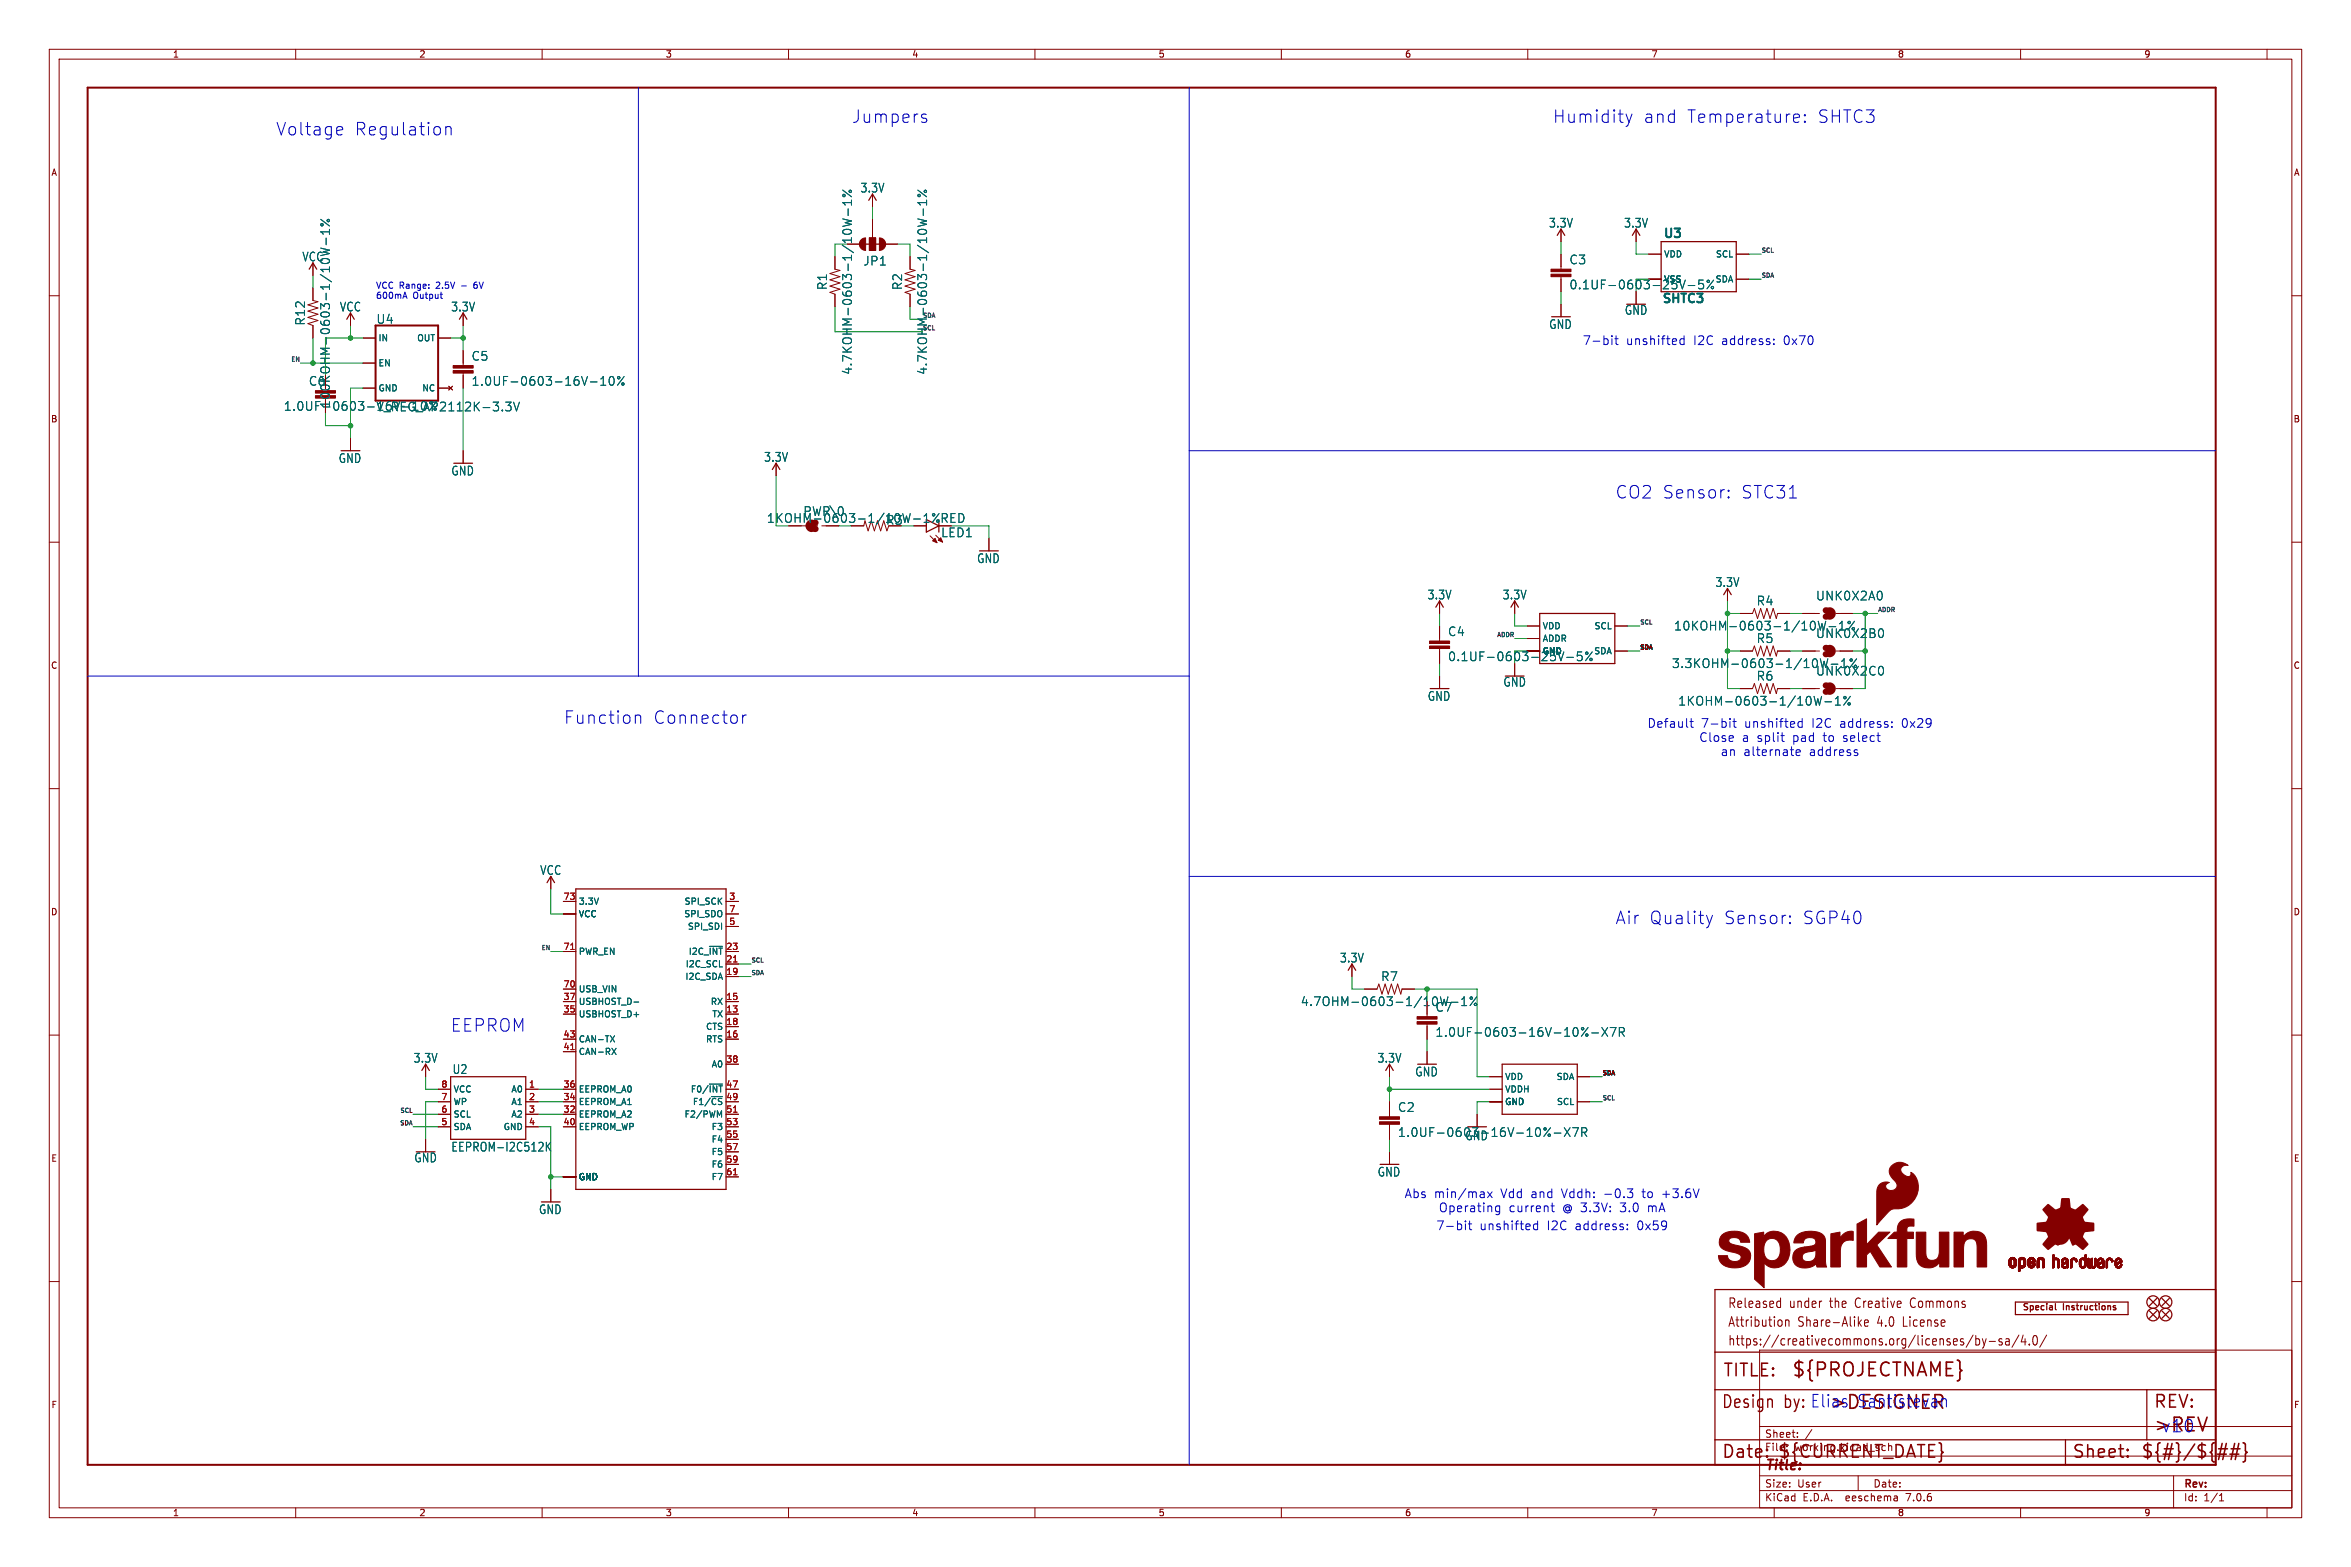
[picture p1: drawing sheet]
<svg xmlns="http://www.w3.org/2000/svg" width="477mm" height="318mm" viewBox="0 0 477 318" stroke-linecap="round" stroke-linejoin="round" font-family="sans-serif">
<defs><g id="words">
<text font-size="3.8" fill="#840000" x="363.5" y="279.7">${PROJECTNAME}</text>
<text font-size="3.8" fill="#0000c2" x="371.1" y="286.3">&gt;DESIGNER</text>
<g font-size="3.5" fill="#0000c2">
<text x="55.9" y="27.7">Voltage</text>
<text x="71.8" y="27.7">Regulation</text>
<text x="172.7" y="25.2">Jumpers</text>
<text x="315" y="25.2">Humidity</text>
<text x="333.3" y="25.2">and</text>
<text x="342.1" y="25.2">Temperature:</text>
<text x="368.5" y="25.2">SHTC3</text>
<text x="327.7" y="101.4">CO2 Sensor:</text>
<text x="353.1" y="101.4">STC31</text>
<text x="114.3" y="147.1">Function</text>
<text x="132.4" y="147.1">Connector</text>
<text x="327.7" y="187.7">Air</text>
<text x="334.5" y="187.7">Quality</text>
<text x="349.6" y="187.7">Sensor:</text>
<text x="365.5" y="187.7">SGP40</text>
<text x="91.5" y="209.5">EEPROM</text>
<text x="362" y="286">by: Elias</text>
<text x="376.8" y="285.8">Santistevan</text>
<text x="438.6" y="290.8">v10</text>
</g>
<g font-size="3.5" fill="#840000">
<text x="349.5" y="279.7">TITLE:</text>
<text x="349.2" y="286">Design</text>
<text x="436.9" y="286">REV:</text>
<text x="349.2" y="296.2">Date:</text>
<text x="360.7" y="296.2">${CURRENT_DATE}</text>
<text x="420.4" y="296.2">Sheet:</text>
<text x="434.3" y="296.2">${#}/${##}</text>
</g>
<text font-size="2.8" fill="#840000" x="358" y="298.8">Title:</text>
<g font-size="2.7" fill="#840000">
<text x="350.5" y="269.5">Attribution</text>
<text x="350.5" y="265.6">Released</text>
<text x="363.1" y="265.6">under</text>
<text x="364.8" y="269.5">Share-Alike</text>
<text x="371.5" y="265.6">the</text>
<text x="376.9" y="265.6">Creative</text>
<text x="381.1" y="269.5">4.0</text>
<text x="386.5" y="269.5">License</text>
<text x="388.3" y="265.6">Commons</text>
<text x="350.5" y="273.3">https://creativecommons.org/licenses/by-sa/4.0/</text>
</g>
<g font-size="2.5" fill="#006464">
<text x="174.5" y="39.3">3.3V</text>
<text x="314.2" y="46.4">3.3V</text>
<text x="329.5" y="46.4">3.3V</text>
<text x="61.3" y="53.2">VCC</text>
<text x="318.4" y="53.8">C3</text>
<text x="337.3" y="48.8">U3</text>
<text x="168" y="58.9" transform="rotate(-90 168 58.9)">R1</text>
<text x="175.1" y="54.1">JP1</text>
<text x="183.2" y="58.9" transform="rotate(-90 183.2 58.9)">R2</text>
<text x="318.4" y="58.9">0.1UF-0603-25V-5%</text>
<text x="68.9" y="63.4">VCC</text>
<text x="76.3" y="65.9">U4</text>
<text x="91.5" y="63.4">3.3V</text>
<text x="329.6" y="64.1">GND</text>
<text x="337.1" y="62">SHTC3</text>
<text x="62.1" y="66.1" transform="rotate(-90 62.1 66.1)">R12</text>
<text x="314.3" y="66.9">GND</text>
<text x="95.6" y="73.4">C5</text>
<text x="173.1" y="76.1" transform="rotate(-90 173.1 76.1)">4.7KOHM-0603-1/10W-1%</text>
<text x="188.3" y="76.1" transform="rotate(-90 188.3 76.1)">4.7KOHM-0603-1/10W-1%</text>
<text x="57.5" y="83.5">1.0UF-0603-16V-10%</text>
<text x="67.2" y="82.9" transform="rotate(-90 67.2 82.9)">100KOHM-0603-1/10W-1%</text>
<text x="76.3" y="83.7">V_REG_AP2112K-3.3V</text>
<text x="95.6" y="78.5">1.0UF-0603-16V-10%</text>
<text x="68.6" y="94.1">GND</text>
<text x="155" y="93.9">3.3V</text>
<text x="91.5" y="96.7">GND</text>
<text x="162.9" y="104.9">PWR\0</text>
<text x="190.7" y="106.3">RED</text>
<text x="190.9" y="109.2">LED1</text>
<text x="198.2" y="114.4">GND</text>
<text x="348" y="119.3">3.3V</text>
<text x="289.6" y="121.8">3.3V</text>
<text x="304.8" y="121.8">3.3V</text>
<text x="356.4" y="123">R4</text>
<text x="368.4" y="122">UNK0X2A0</text>
<text x="293.7" y="129.3">C4</text>
<text x="339.6" y="128.1">10KOHM-0603-1/10W-1%</text>
<text x="356.4" y="130.7">R5</text>
<text x="368.4" y="129.6">UNK0X2B0</text>
<text x="293.7" y="134.3">0.1UF-0603-25V-5%</text>
<text x="339.2" y="135.7">3.3KOHM-0603-1/10W-1%</text>
<text x="368.4" y="137.3">UNK0X2C0</text>
<text x="289.6" y="142.4">GND</text>
<text x="305" y="139.5">GND</text>
<text x="340.4" y="143.4">1KOHM-0603-1/10W-1%</text>
<text x="356.4" y="138.3">R6</text>
<text x="109.5" y="177.7">VCC</text>
<text x="271.8" y="195.5">3.3V</text>
<text x="280.2" y="199.2">R7</text>
<text x="263.9" y="204.3">4.7OHM-0603-1/10W-1%</text>
<text x="291.2" y="205.5">C7</text>
<text x="83.8" y="215.8">3.3V</text>
<text x="279.4" y="215.8">3.3V</text>
<text x="291.2" y="210.5">1.0UF-0603-16V-10%-X7R</text>
<text x="91.7" y="218.1">U2</text>
<text x="287.1" y="218.6">GND</text>
<text x="283.6" y="225.8">C2</text>
<text x="91.5" y="233.8">EEPROM-I2C512K</text>
<text x="283.6" y="230.9">1.0UF-0603-16V-10%-X7R</text>
<text x="297.2" y="231.5">GND</text>
<text x="84" y="236">GND</text>
<text x="279.5" y="238.9">GND</text>
<text x="109.3" y="246.5">GND</text>
</g>
<g font-size="2.5" fill="#0000c2">
<text x="321.1" y="70.2">7-bit</text>
<text x="329.9" y="70.2">unshifted</text>
<text x="343.6" y="70.2">I2C</text>
<text x="349.4" y="70.2">address:</text>
<text x="362.1" y="70.2">0x70</text>
<text x="334.2" y="147.9">Default</text>
<text x="345.2" y="147.9">7-bit</text>
<text x="354" y="147.9">unshifted</text>
<text x="367.7" y="147.9">I2C</text>
<text x="373.5" y="147.9">address:</text>
<text x="386.1" y="147.9">0x29</text>
<text x="344.7" y="150.7">Close</text>
<text x="349.1" y="153.6">an</text>
<text x="353.4" y="150.7">a split</text>
<text x="353.7" y="153.6">alternate</text>
<text x="363.8" y="150.7">pad</text>
<text x="367.1" y="153.6">address</text>
<text x="370.1" y="150.7">to</text>
<text x="374.2" y="150.7">select</text>
<text x="284.9" y="243.3">Abs</text>
<text x="291" y="243.3">min/max</text>
<text x="304.5" y="243.3">Vdd</text>
<text x="310.7" y="243.3">and</text>
<text x="317" y="243.3">Vddh:</text>
<text x="325.7" y="243.3">-0.3</text>
<text x="333.6" y="243.3">to</text>
<text x="337.6" y="243.3">+3.6V</text>
<text x="291.4" y="249.8">7-bit</text>
<text x="291.9" y="246.1">Operating</text>
<text x="300.2" y="249.8">unshifted</text>
<text x="306.1" y="246.1">current</text>
<text x="313.9" y="249.8">I2C</text>
<text x="317.1" y="246.1">@ 3.3V:</text>
<text x="319.7" y="249.8">address:</text>
<text x="328.9" y="246.1">3.0</text>
<text x="332.3" y="249.8">0x59</text>
<text x="334.6" y="246.1">mA</text>
</g>
<g font-size="2.5" fill="#840000">
<text x="62.6" y="78.5">C6</text>
<text x="155.5" y="106.3">1KOHM-0603-1/10W-1%</text>
<text x="179.7" y="106.7">R3</text>
</g>
<g font-size="2.1" fill="#840000">
<text x="358" y="291.9">Sheet:</text>
<text x="358" y="294.6">File:</text>
<text x="364.1" y="294.6">working.kicad_sch</text>
<text x="358" y="304.8">KiCad</text>
<text x="358" y="302">Size:</text>
<text x="364.7" y="302">User</text>
<text x="365.8" y="304.8">E.D.A.</text>
<text x="374.7" y="304.8">eeschema</text>
<text x="380" y="302">Date:</text>
<text x="387" y="304.8">7.0.6</text>
<text x="443" y="302.2">Rev:</text>
<text x="443" y="304.8">Id:</text>
<text x="447.1" y="304.8">1/1</text>
</g>
<g font-size="1.8" fill="#840000">
<text x="35" y="11.9">1</text>
<text x="85" y="11.9">2</text>
<text x="135" y="11.9">3</text>
<text x="185" y="11.9">4</text>
<text x="235" y="11.9">5</text>
<text x="285" y="11.9">6</text>
<text x="335" y="11.9">7</text>
<text x="385" y="11.9">8</text>
<text x="435" y="11.9">9</text>
<text x="10.3" y="35.9">A</text>
<text x="465.4" y="35.9">A</text>
<text x="10.3" y="85.9">B</text>
<text x="465.3" y="85.9">B</text>
<text x="10.3" y="135.9">C</text>
<text x="465.3" y="135.9">C</text>
<text x="10.3" y="185.9">D</text>
<text x="465.3" y="185.9">D</text>
<text x="10.3" y="235.9">E</text>
<text x="465.4" y="235.9">E</text>
<text x="410.2" y="266.2">Special</text>
<text x="418.6" y="266.2">Instructions</text>
<text x="10.3" y="285.9">F</text>
<text x="465.4" y="285.9">F</text>
<text x="35" y="307.8">1</text>
<text x="85" y="307.8">2</text>
<text x="135" y="307.8">3</text>
<text x="185" y="307.8">4</text>
<text x="235" y="307.8">5</text>
<text x="285" y="307.8">6</text>
<text x="335" y="307.8">7</text>
<text x="385" y="307.8">8</text>
<text x="435" y="307.8">9</text>
</g>
<g font-size="1.8" fill="#006464">
<text x="337.6" y="52.4">VDD</text>
<text x="348.1" y="52.4">SCL</text>
<text x="337.6" y="57.5">VSS</text>
<text x="348" y="57.5">SDA</text>
<text x="76.7" y="69.4">IN</text>
<text x="84.6" y="69.4">OUT</text>
<text x="76.7" y="74.5">EN</text>
<text x="76.7" y="79.6">GND</text>
<text x="85.6" y="79.6">NC</text>
<text x="312.9" y="130.4">ADDR</text>
<text x="312.9" y="127.9">VDD</text>
<text x="323.4" y="127.9">SCL</text>
<text x="312.9" y="132.9">GND</text>
<text x="323.4" y="132.9">SDA</text>
<text x="117.3" y="183.7">3.3V</text>
<text x="138.8" y="183.7">SPI_SCK</text>
<text x="117.3" y="186.3">VCC</text>
<text x="138.7" y="186.3">SPI_SDO</text>
<text x="139.5" y="188.8">SPI_SDI</text>
<text x="117.3" y="193.9">PWR_EN</text>
<text x="139" y="196.4">I2C_SCL</text>
<text x="139.7" y="193.9">I2C_~{INT}</text>
<text x="117.3" y="201.5">USB_VIN</text>
<text x="139" y="199">I2C_SDA</text>
<text x="117.3" y="206.6">USBHOST_D+</text>
<text x="117.3" y="204.1">USBHOST_D-</text>
<text x="143.2" y="209.1">CTS</text>
<text x="144.1" y="204.1">RX</text>
<text x="144.4" y="206.6">TX</text>
<text x="117.3" y="214.2">CAN-RX</text>
<text x="117.3" y="211.7">CAN-TX</text>
<text x="143.2" y="211.7">RTS</text>
<text x="91.9" y="221.8">VCC</text>
<text x="103.7" y="221.8">A0</text>
<text x="117.3" y="221.8">EEPROM_A0</text>
<text x="140.1" y="221.8">F0/~{INT}</text>
<text x="144.3" y="216.8">A0</text>
<text x="305.3" y="219.3">VDD</text>
<text x="305.3" y="221.8">VDDH</text>
<text x="315.8" y="219.3">SDA</text>
<text x="91.9" y="226.9">SCL</text>
<text x="91.9" y="224.4">WP</text>
<text x="103.7" y="224.4">A1</text>
<text x="103.7" y="226.9">A2</text>
<text x="117.3" y="226.9">EEPROM_A2</text>
<text x="117.3" y="224.4">EEPROM_A1</text>
<text x="138.8" y="226.9">F2/PWM</text>
<text x="140.5" y="224.4">F1/~{CS}</text>
<text x="305.3" y="224.4">GND</text>
<text x="315.8" y="224.4">SCL</text>
<text x="91.9" y="229.5">SDA</text>
<text x="102.1" y="229.5">GND</text>
<text x="117.3" y="229.5">EEPROM_WP</text>
<text x="144.3" y="229.5">F3</text>
<text x="144.3" y="232">F4</text>
<text x="117.3" y="239.6">GND</text>
<text x="144.3" y="234.5">F5</text>
<text x="144.3" y="237.1">F6</text>
<text x="144.3" y="239.6">F7</text>
</g>
<g font-size="1.8" fill="#0000c2">
<text x="76.2" y="58.7">VCC Range:</text>
<text x="88.6" y="58.7">2.5V</text>
<text x="93.9" y="58.7">-</text>
<text x="96.6" y="58.7">6V</text>
<text x="76.2" y="60.7">600mA</text>
<text x="83.8" y="60.7">Output</text>
</g>
<g font-size="1.8" fill="#a90000">
<text x="114.3" y="182.6">73</text>
<text x="147.9" y="182.6">3</text>
<text x="147.9" y="185.2">7</text>
<text x="147.9" y="187.7">5</text>
<text x="114.3" y="192.8">71</text>
<text x="147.3" y="197.9">19</text>
<text x="147.3" y="195.3">21</text>
<text x="147.3" y="192.8">23</text>
<text x="114.3" y="202.9">37</text>
<text x="114.3" y="200.4">70</text>
<text x="147.3" y="202.9">15</text>
<text x="114.3" y="205.5">35</text>
<text x="147.3" y="205.5">13</text>
<text x="147.3" y="208">18</text>
<text x="114.3" y="213.1">41</text>
<text x="114.3" y="210.6">43</text>
<text x="147.3" y="210.6">16</text>
<text x="147.3" y="215.6">38</text>
<text x="89.5" y="220.7">8</text>
<text x="107.2" y="220.7">1</text>
<text x="114.3" y="220.7">36</text>
<text x="147.3" y="220.7">47</text>
<text x="89.5" y="225.8">6</text>
<text x="89.5" y="223.3">7</text>
<text x="107.2" y="223.3">2</text>
<text x="107.2" y="225.8">3</text>
<text x="114.3" y="225.8">32</text>
<text x="114.3" y="223.3">34</text>
<text x="147.3" y="223.3">49</text>
<text x="147.3" y="225.8">51</text>
<text x="89.5" y="228.3">5</text>
<text x="107.2" y="228.3">4</text>
<text x="114.3" y="228.3">40</text>
<text x="147.3" y="228.3">53</text>
<text x="147.3" y="230.9">55</text>
<text x="147.3" y="233.4">57</text>
<text x="147.3" y="236">59</text>
<text x="147.3" y="238.5">61</text>
</g>
<g font-size="1.2" fill="#0f0f0f">
<text x="357.4" y="51.3">SCL</text>
<text x="357.4" y="56.4">SDA</text>
<text x="187.2" y="64.5">SDA</text>
<text x="187.2" y="67.1">SCL</text>
<text x="58.9" y="73.4">EN</text>
<text x="381" y="124.2">ADDR</text>
<text x="303.6" y="129.3">ADDR</text>
<text x="332.7" y="131.8">SDA</text>
<text x="332.7" y="126.8">SCL</text>
<text x="109.7" y="192.8">EN</text>
<text x="152.4" y="195.3">SCL</text>
<text x="152.4" y="197.9">SDA</text>
<text x="325.1" y="218.2">SDA</text>
<text x="81.1" y="225.8">SCL</text>
<text x="325.1" y="223.3">SCL</text>
<text x="81" y="228.4">SDA</text>
</g>
</g></defs>
<g fill="none" stroke="#840000" stroke-width=".2">
<path d="M10 10h457v297.9h-457zM12 12h453v293.9h-453zM60 10v2M110 10v2M160 10v2M210 10v2M260 10v2M310 10v2M360 10v2M410 10v2M460 10v2M177 39.4v2.5"/>
<path d="M10 60h2M63.5 58.4v2.6l1 .2-2 .6 2 .7-2 .6 2 .7-2 .6 2 .6-2 .7 1 .3v2.6M63.5 53.3v2.6M169.4 52.1v2.5l1 .3-2 .6 2 .6-2 .7 2 .6-2 .6 2 .7-2 .6 1 .4v2.5M172 49.5h2.5M176.4 48.3h1.3v2.5h-1.3zM177 44.4v3.9M179.6 49.5h2.5M184.7 52.1v2.5l1 .3-2.1 .6 2.1 .6-2.1 .7 2.1 .6-2.1 .6 2.1 .7-2.1 .6 1.1 .4v2.5M316.7 46.5v2.5M316.7 51.6v3M316.7 56.1v3.1"/>
<path d="M332 46.5v2.5M332 59.2v2.5M334.5 51.6h2.6M352.3 51.6h2.5M352.3 56.6h2.5M465 60h2M71.1 63.5v2.5M73.7 68.6h2.5M73.7 78.7h2.5M73.7 73.7h2.5M88.9 68.6h2.5M88.9 78.7h2.5"/>
<path d="M91.1 78.4l.7 .7M91.8 78.4l-.7 .7M94 63.5v2.5M94 71.1v3.1M94 75.7v3M316.7 61.7v2.6M71.1 88.9v2.5M94 91.4v2.6M157.5 94v2.5M10 110h2M175.5 105.7l.6 2 .7-2 .6 2 .7-2 .6 2 .6-2 .7 2 .3-1M185.4 106.7h2.6"/>
<path d="M188.7 108.7l1.4 1.4M189.9 108.6l1.4 1.4M200.7 109.2v2.6M350.5 119.4v2.5M465 110h2M292.1 121.9v2.6M292.1 127v3M292.1 131.6v3M292.1 137.2v2.5M307.3 121.9v2.6M307.3 134.6v2.6M309.9 129.5h2.5"/>
<path d="M309.9 127h2.5M327.7 132.1h2.5M327.7 127h2.5M353.1 124.5h2.5l.4-1.1 .6 2.1 .7-2.1 .6 2.1 .6-2.1 .7 2.1 .6-2.1 .6 2.1 .3-1h2.5M353.1 132.1h2.5l.4-1 .6 2 .7-2 .6 2 .6-2 .7 2 .6-2 .6 2 .3-1h2.5M353.1 139.7h2.5l.4-1 .6 2 .7-2 .6 2 .6-2 .7 2 .6-2 .6 2 .3-1h2.5M365.8 124.5h3.4M365.8 132.1h3.4M365.8 139.7h3.4M372.5 124.5h3.4M372.5 132.1h3.4M372.5 139.7h3.4"/>
<path d="M10 160h2M465 160h2M111.8 177.8v2.5M114.3 193h2.5M114.3 182.9h2.5M114.3 185.4h2.5M147.3 198.1h2.6M147.3 195.6h2.6M147.3 193h2.6M147.3 182.9h2.6M147.3 188h2.6M147.3 185.4h2.6"/>
<path d="M274.3 195.6v2.5M10 210h2M86.4 215.9v2.5M114.3 200.7h2.5M114.3 205.7h2.5M114.3 203.2h2.5M114.3 210.8h2.5M114.3 213.4h2.5M147.3 205.7h2.6M147.3 203.2h2.6M147.3 210.8h2.6M147.3 208.3h2.6"/>
<path d="M147.3 215.9h2.6M276.9 200.7h2.5l.4-1.1 .6 2.1 .7-2.1 .6 2.1 .6-2.1 .7 2.1 .6-2.1 .6 2.1 .3-1h2.5M281.9 215.9v2.5M289.6 203.2v3M289.6 207.8v3M289.6 213.4v2.5M302.3 218.4h2.5M320 218.4h2.6M465 210h2M86.4 231.1v2.6M88.9 223.5h2.5M88.9 221h2.5"/>
<path d="M88.9 226.1h2.5M88.9 228.6h2.5M106.7 223.5h2.5M106.7 221h2.5M106.7 226.1h2.5M106.7 228.6h2.5M114.3 223.5h2.5M114.3 221h2.5M114.3 238.8h2.5M114.3 226.1h2.5M114.3 228.6h2.5M147.3 223.5h2.6"/>
<path d="M147.3 221h2.6M147.3 238.8h2.6M147.3 226.1h2.6M147.3 228.6h2.6M147.3 231.1h2.6M147.3 233.7h2.6M147.3 236.2h2.6M281.9 223.5v3.1M281.9 228.1v3M281.9 233.7v2.5M299.7 226.1v2.5M302.3 223.5h2.5"/>
<path d="M302.3 221h2.5M320 223.5h2.6M10 260h2M111.8 241.3v2.5M465 260h2M357 273.9h108v32h-108zM357 299.4h108M357 295.4h108M357 289.4h108M364.7 291.4v.2M364.7 290.7v.1M367.6 290l-1.2 1.9"/>
<path d="M377 299.4v3M441 299.4v6.5M60 305.9v2M110 305.9v2M160 305.9v2M210 305.9v2M260 305.9v2M310 305.9v2M357 302.4h108M360 305.9v2M384.9 303.6l.1 .9M385 304.4l-.1 .1"/>
<path d="M385 303.8l-.1 .1M410 305.9v2M450.4 304.5h.8M450.4 303.4l.4-.4v1.5M460 305.9v2"/>
</g>
<g fill="none" stroke="#006464" stroke-width=".2">
<path d="M171 38.6l1.8 1.3M186.2 38.6l1.8 1.3M65.1 50.3l1.8 .5-1.3 .3 1.3 .3-1.8 .5M65.1 44.5l1.8 1.3M66.2 48.3v1.4M66.9 46.5v1M66.9 47h-1.8l.5 .5M171 44.4l1.8 .4-1.3 .4 1.3 .3-1.8 .4M172.1 42.4v1.3M172.8 40.6v1M172.8 41.1h-1.8l.5 .5M186.2 44.4l1.8 .4-1.3 .4 1.3 .3-1.8 .4"/>
<path d="M187.3 42.4v1.3M188 41.1h-1.8l.5 .5M188 40.6v1M342 56.8l-.6 1.8M342.5 57.9h1.4M345.6 56.8h-.9v.9l.2-.2 .6 .1 .2 .2-.1 .6-.3 .2h-.4l-.2-.2M347.7 56.8l-1.3 1.8M119.8 77.5h1.3M121.9 78.2h1M121.9 76.9l.5-.5v1.8M123.9 76.5l.1-.1a.96 .96 0 0 1 .4 1.6l-.2 .2a.96 .96 0 0 1-.4-1.6zM126.6 76.4l-1.3 1.8"/>
<path d="M102.6 81.6h1.1l-.6 .7 .5 .1 .1 .6-.3 .4h-.5M104.2 81.6l.6 1.8 .6-1.8M184.7 104.2l-.4 1.8-.4-1.3-.3 1.3M185.4 105.3h1.3M187.5 106h1M187.5 104.7l.5-.5v1.8M190.1 105.5v.4M190.5 104.2l-1.3 1.8M317.3 132.3l-.6 1.7M317.9 133.4h1.4M321 132.3h-.9l-.1 .8 .3-.2 .6 .1 .1 .3v.6l-.3 .1h-.4l-.3-.1M323.1 132.3l-1.4 1.7"/>
<path d="M368.9 126l.5 1.8 .3-1.3 .3 1.3 .5-1.8M369.4 133.7l.4 1.7 .3-1.2 .4 1.2 .4-1.7M373.3 126.5l.5-.5v1.8M373.7 134.2l.5-.5v1.7M376.3 126l-1.4 1.8M376.7 133.7l-1.3 1.7M381.7 127.6a1.12 1.12 0 0 1 0 1.7M381.8 120.3v1.1M381.9 135.3l.3 .6-.1 .7-.2 .3M369.6 141.3l-.4 1.8-.3-1.3-.4 1.3M370.3 142.4h1.3M372.4 143.1h1"/>
<path d="M372.4 141.8l.5-.5v1.8M375.5 141.3l-1.4 1.8M123.9 210.1l.8 1.3M124.2 212.7l.8 1.2M124.7 210.1l-.8 1.3M125 212.7l-.8 1.2M128.6 203.3h1M292.3 202.2l.4 1.8 .3-1.3 .4 1.3 .4-1.8M294.5 203.3h1.3M296.6 204h1M296.6 202.7l.5-.5v1.8M299.6 202.2l-1.3 1.8"/>
<path d="M322.2 208.5l-1.3 1.7M323 209.6h1.3M325 208.5l1.2 1.7M326.2 208.5l-1.2 1.7M326.7 208.5h1.2l-.8 1.7M328.6 209.4l.8-.1 .2-.2-.1-.5-.2-.1h-.7v1.7M329 209.4l.6 .8M110.9 231.7v1.8M111.1 232.5l.6 1M111.7 231.7l-.8 1.1M146 226.3l.4-.9v1.2M314.6 228.8l-1.3 1.8"/>
<path d="M315.4 229.9h1.3M317.4 228.8l1.2 1.8M318.6 228.8l-1.2 1.8M319.1 228.8h1.2l-.8 1.8M321 229.7l.8-.1 .2-.2-.1-.4-.3-.2h-.6v1.8M321.4 229.7l.6 .9"/>
<circle cx="171.3" cy="39.7" r=".25"/>
<circle cx="172.5" cy="38.8" r=".25"/>
<circle cx="186.5" cy="39.7" r=".25"/>
<circle cx="187.8" cy="38.8" r=".25"/>
<circle cx="65.3" cy="45.6" r=".25"/>
<circle cx="66.6" cy="44.7" r=".25"/>
<circle cx="346.6" cy="57.1" r=".25"/>
<circle cx="347.5" cy="58.4" r=".25"/>
<circle cx="125.6" cy="76.6" r=".25"/>
<circle cx="126.4" cy="77.9" r=".25"/>
<circle cx="189.4" cy="104.4" r=".25"/>
<circle cx="322" cy="132.5" r=".25"/>
<circle cx="322.8" cy="133.8" r=".25"/>
<circle cx="375.2" cy="126.3" r=".25"/>
<circle cx="375.6" cy="133.9" r=".25"/>
<circle cx="374.4" cy="141.5" r=".25"/>
<circle cx="375.2" cy="142.8" r=".25"/>
<circle cx="298.5" cy="202.5" r=".25"/>
<circle cx="299.4" cy="203.8" r=".25"/>
<circle cx="322" cy="210" r=".25"/>
<circle cx="314.4" cy="230.3" r=".25"/>
</g>
<g fill="none" stroke="#840000" stroke-width=".25">
<path d="M62.7 54.6l.8-1.3 .8 1.3M175.3 49.5h3.8M176.3 40.6l.7-1.2 .8 1.2M316 47.8l.7-1.3 .8 1.3M331.2 47.8l.8-1.3 .7 1.3M337.1 49h15.2v10.2h-15.2zM70.4 64.8l.7-1.3 .8 1.3M93.2 64.8l.8-1.3 .7 1.3M156.7 95.2l.8-1.2 .7 1.2M188 105.4l2.5 1.3-2.5 1.2zM291.3 123.2l.8-1.3 .8 1.3M306.6 123.2l.7-1.3 .8 1.3"/>
<path d="M312.4 124.5h15.3v10.1h-15.3zM349.8 120.6l.7-1.2 .8 1.2M111 179.1l.8-1.3 .7 1.3M116.8 180.3h30.5v61h-30.5zM273.6 196.8l.7-1.2 .8 1.2M85.6 217.2l.8-1.3 .7 1.3M91.4 218.4h15.3v12.7h-15.3zM281.2 217.2l.7-1.3 .8 1.3M304.8 215.9h15.2v10.2h-15.2zM348 261.6h101.6v35.6h-101.6zM348 274.3h101.6M408.9 264.2h22.9v2.5h-22.9z"/>
<path d="M417.1 264.5v1.1l.1 .1M429.3 265.4v.3M436.1 263.4l1.5 1.5M436.1 265.9l1.5 1.6M437.6 265.9l-1.5 1.6M437.6 263.4l-1.5 1.5M438.7 263.4l1.5 1.5M438.7 265.9l1.5 1.6M440.2 263.4l-1.5 1.5M440.2 265.9l-1.5 1.6M348 292.1h101.6M348 281.9h101.6"/>
<path d="M419.1 292.1v5.1M435.6 281.9v10.2"/>
<circle cx="436.9" cy="264.2" r="1.27"/>
<circle cx="436.9" cy="266.7" r="1.27"/>
<circle cx="439.4" cy="266.7" r="1.27"/>
<circle cx="439.4" cy="264.2" r="1.27"/>
</g>
<g fill="#840000" stroke="#840000" stroke-width=".2">
<path d="M279.9 227.6h4.1v.5h-4.1z"/>
<path d="M279.9 226.6h4.1v.5h-4.1z"/>
<path d="M314.7 55.6h4.1v.5h-4.1z"/>
<path d="M314.7 54.6h4.1v.5h-4.1z"/>
<path d="M189.2 109.7l.5-.5 .4 .9z"/>
<path d="M174.8 48.6l.8-.3v2.5a1.27 1.27 0 0 1-1.1-.8 1.27 1.27 0 0 1 .3-1.4z"/>
<path d="M176.4 48.3h1.3v2.5h-1.3z"/>
<path d="M178.4 48.3a1.27 1.27 0 0 1 1.3 1.2h-1.3z"/>
<path d="M178.4 49.5h1.3a1.27 1.27 0 0 1-1.3 1.3z"/>
<path d="M287.5 207.3h4.1v.5h-4.1z"/>
<path d="M287.5 206.2h4.1v.6h-4.1z"/>
<path d="M361.2 253.5l2 .1-.1 .7-.3 1.3-1.7-.9z"/>
<path d="M376.8 248.3l1.9-1v5.2l2.5-2.5h2.3l-2.7 2.6 3 4.4h-2.4l-1.9-3.1-.8 .7v2.4h-1.9z"/>
<path d="M366.2 253l1.2-.2 .2 1.1-1.1 .2z"/>
<path d="M371.5 250.3l1.8-.3v1.3a2.34 2.34 0 0 1 2.7-1.5v1.8h-.3a1.92 1.92 0 0 0-2.3 2.2v3.2h-1.9z"/>
<path d="M388.8 250h2v2a7.9 7.9 0 0 0 .2 3.3 1.43 1.43 0 0 0 1.7 .3 1.43 1.43 0 0 0 .8-1.4v-4.2h2l-.1 7h-1.1a.52 .52 0 0 1-.7 0 .52 .52 0 0 1 0-.7v-.2a2.68 2.68 0 0 1-4.5-.1l-.3-1.1z"/>
<path d="M396.5 250h1.9v.9a2.68 2.68 0 0 1 4.4 .1l.3 1.1v4.9h-1.9v-2a7.9 7.9 0 0 0-.3-3.3 1.42 1.42 0 0 0-1.6-.3 1.42 1.42 0 0 0-.9 1.4v4.2h-1.9z"/>
<path d="M356 250.3l1.9-.3v.9a2.88 2.88 0 0 1 3-1.1 2.88 2.88 0 0 1 2.1 2.3l.2 1.5-2-.1a1.87 1.87 0 0 0-2.1-2.2 2.39 2.39 0 0 0-1.1 3.1 1.6 1.6 0 0 0 1.4 1.4 1.6 1.6 0 0 0 1.7-1.1l1.7 .9a2.81 2.81 0 0 1-4.8 .6v5l-2-1.7z"/>
<path d="M349.4 250.5a4.4 4.4 0 0 1 5 .1l.5 .8 .1 .6h-1.8a1.43 1.43 0 0 0-2.2-.7l-.2 .2a.88 .88 0 0 0 1 1 6.3 6.3 0 0 1 3 1.1 2.23 2.23 0 0 1-1.6 3.5 4 4 0 0 1-4.2-1.2l-.3-1.2h1.8a1.51 1.51 0 0 0 1.2 1.2 1.51 1.51 0 0 0 1.6-.6 .85 .85 0 0 0-.9-1.1 7.5 7.5 0 0 1-3.2-1.1 1.96 1.96 0 0 1 .2-2.6z"/>
<path d="M385.6 247.9a4.3 4.3 0 0 1 2.8-.6l-.1 1.5a.95 .95 0 0 0-1.4 .8v.4h1.3v1.3h-1.3v5.7h-1.9v-5.7h-1.9l.8-.8a.99 .99 0 0 1 1.1-.5v-.3a2.68 2.68 0 0 1 .6-1.8z"/>
<path d="M383.8 236.6a2.45 2.45 0 0 1 3.4-.2 1.05 1.05 0 0 0-1.4 .6 1.05 1.05 0 0 0 .6 1.4 .71 .71 0 0 0 .9 .3 .71 .71 0 0 0 .4-.7v-.2a3.8 3.8 0 0 1 .8 5.5 4.3 4.3 0 0 1-4.3 1.9 5.5 5.5 0 0 0-2.5 2.2l-.9 1.1v-6.4a1.94 1.94 0 0 1 2.6-2.2 .82 .82 0 0 0-.8 .9 .82 .82 0 0 0 1 .7 1.1 1.1 0 0 0 1.3-.6 1.1 1.1 0 0 0-.5-1.4 2.08 2.08 0 0 1-.6-2.9z"/>
<path d="M364.7 250.6a4.8 4.8 0 0 1 5.3 0 4.9 4.9 0 0 1 .4 2.8v2.6l.2 1.1h-1.3a.56 .56 0 0 1-.6-.2 .56 .56 0 0 1-.2-.5 3.3 3.3 0 0 1-4.3 0 2.19 2.19 0 0 1-.2-2.3 2.19 2.19 0 0 1 2.2-1.1l.3 1.1a.96 .96 0 0 0-.8 1.1 .96 .96 0 0 0 1.2 .7 1.68 1.68 0 0 0 1.6-2v-.3l-.9 .3-.2-1.1a.91 .91 0 0 0 1-1 .91 .91 0 0 0-1.2-.7 1.1 1.1 0 0 0-1.3 1.1h-1.9l.2-.9z"/>
<path d="M407.6 256.5l.4 .1z"/>
<path d="M407.6 256.5h.4z"/>
<path d="M407.6 256.4l.4 .1z"/>
<path d="M407.6 256.4h.4z"/>
<path d="M407.6 256.3l.4 .1z"/>
<path d="M407.6 256.3h.4z"/>
<path d="M407.6 256.2l.4 .1z"/>
<path d="M407.6 256.2h.4z"/>
<path d="M407.6 256.1l.4 .1z"/>
<path d="M407.6 256.1h.4z"/>
<path d="M407.6 256l.4 .1z"/>
<path d="M407.6 256h.4z"/>
<path d="M407.6 255.9l.4 .1z"/>
<path d="M407.6 255.9h.4z"/>
<path d="M407.6 255.8l.4 .1z"/>
<path d="M407.6 255.8h.4z"/>
<path d="M407.7 256.6h.4z"/>
<path d="M407.7 256.6h.3z"/>
<path d="M407.7 255.8h.3z"/>
<path d="M407.7 255.7l.3 .1z"/>
<path d="M407.7 255.7h.3z"/>
<path d="M407.7 255.7h.4z"/>
<path d="M407.7 256.7h.4z"/>
<path d="M407.7 256.6l.4 .1z"/>
<path d="M407.7 255.6l.4 .1z"/>
<path d="M407.7 255.6h.4z"/>
<path d="M407.7 256.8h.5z"/>
<path d="M407.7 256.7l.5 .1z"/>
<path d="M407.7 255.6h.5z"/>
<path d="M407.7 255.5l.5 .1z"/>
<path d="M407.7 255.5h.5z"/>
<path d="M407.7 256.8h.6z"/>
<path d="M407.7 255.5h.6z"/>
<path d="M407.7 256.9h1.3z"/>
<path d="M407.7 256.8l.6 .1z"/>
<path d="M407.7 255.5h1.3z"/>
<path d="M407.8 256.9h1.2z"/>
<path d="M407.8 255.4l1.2 .1z"/>
<path d="M407.8 255.4h1.2z"/>
<path d="M407.8 256.9l1.2 .1z"/>
<path d="M407.8 255.4h1.1z"/>
<path d="M407.8 257h1.1z"/>
<path d="M407.8 255.3l1.1 .1z"/>
<path d="M407.8 255.3h1.1z"/>
<path d="M407.9 257h1z"/>
<path d="M407.9 255.3h1z"/>
<path d="M407.9 257l1 .1z"/>
<path d="M407.9 257.1h1z"/>
<path d="M407.9 257.1h.9z"/>
<path d="M407.9 255.3h.9z"/>
<path d="M407.9 255.2l.9 .1z"/>
<path d="M408 255.2h.8z"/>
<path d="M408 257.1h.8z"/>
<path d="M408 257.1h.7z"/>
<path d="M408 257.1l.7 .1z"/>
<path d="M408 255.2h.7z"/>
<path d="M408 257.2h.7z"/>
<path d="M408.1 257.2h.6z"/>
<path d="M408.1 255.2h.6z"/>
<path d="M408.1 257.2h.5z"/>
<path d="M408.1 255.1l.5 .1z"/>
<path d="M408.1 255.1h.5z"/>
<path d="M408.2 257.2h.4z"/>
<path d="M408.2 255.1h.4z"/>
<path d="M408.2 257.2h.3z"/>
<path d="M408.2 255.1h.3z"/>
<path d="M408.3 257.2h.2z"/>
<path d="M408.3 255.1h.2z"/>
<path d="M408.4 255.5h.6z"/>
<path d="M408.5 256.8l.5 .1z"/>
<path d="M408.5 255.5h.5z"/>
<path d="M408.5 256.8h.5z"/>
<path d="M408.5 255.5l.5 .1z"/>
<path d="M408.6 256.8h.5z"/>
<path d="M408.6 255.6h.4z"/>
<path d="M408.6 256.7l.5 .1z"/>
<path d="M408.6 255.6h.5z"/>
<path d="M408.6 256.7h.5z"/>
<path d="M408.7 256.7h.4z"/>
<path d="M408.7 255.6l.4 .1z"/>
<path d="M408.7 255.7h.4z"/>
<path d="M408.7 256.6l.4 .1z"/>
<path d="M408.7 256.6h.4z"/>
<path d="M408.7 255.7l.4 .1z"/>
<path d="M408.7 256.5l.4 .1z"/>
<path d="M408.7 256.5h.4z"/>
<path d="M408.7 256.4l.4 .1z"/>
<path d="M408.7 256.4h.4z"/>
<path d="M408.7 256.3l.4 .1z"/>
<path d="M408.7 256.3h.4z"/>
<path d="M408.7 256.2l.4 .1z"/>
<path d="M408.7 256.2h.4z"/>
<path d="M408.7 256.1l.4 .1z"/>
<path d="M408.7 256.1h.4z"/>
<path d="M408.7 256l.4 .1z"/>
<path d="M408.7 256h.4z"/>
<path d="M408.7 255.9l.4 .1z"/>
<path d="M408.7 255.9h.4z"/>
<path d="M408.7 255.8l.4 .1z"/>
<path d="M408.7 255.8h.4z"/>
<path d="M409.6 257.9h.2z"/>
<path d="M409.6 257.8l.3 .1z"/>
<path d="M409.6 257.8h.3z"/>
<path d="M409.6 257.7l.3 .1z"/>
<path d="M409.6 257.7h.3z"/>
<path d="M409.6 257.6l.3 .1z"/>
<path d="M409.6 257.6h.3z"/>
<path d="M409.6 257.5l.3 .1z"/>
<path d="M409.6 257.5h.3z"/>
<path d="M409.6 257.4l.3 .1z"/>
<path d="M409.6 257.4h.3z"/>
<path d="M409.6 257.3l.3 .1z"/>
<path d="M409.6 257.3h.3z"/>
<path d="M409.6 257.2l.3 .1z"/>
<path d="M409.6 257.2h.3z"/>
<path d="M409.6 257.2h.4z"/>
<path d="M409.6 257.2h1z"/>
<path d="M409.6 257.1l1 .1z"/>
<path d="M409.6 257.1h1.1z"/>
<path d="M409.6 257.1h1.2z"/>
<path d="M409.6 257l1.2 .1z"/>
<path d="M409.6 257h1.2z"/>
<path d="M409.6 257h1.3z"/>
<path d="M409.6 256.9l1.3 .1z"/>
<path d="M409.6 256.9h1.3z"/>
<path d="M409.6 256.8l.6 .1z"/>
<path d="M409.6 256.8h.6z"/>
<path d="M409.6 256.8h.5z"/>
<path d="M409.6 256.7l.5 .1z"/>
<path d="M409.6 256.7h.4z"/>
<path d="M409.6 256.6l.4 .1z"/>
<path d="M409.6 256.6h.4z"/>
<path d="M409.6 256.6h.3z"/>
<path d="M409.6 256.5l.3 .1z"/>
<path d="M409.6 256.5h.3z"/>
<path d="M409.6 256.4l.3 .1z"/>
<path d="M409.6 256.4h.3z"/>
<path d="M409.6 256.3l.3 .1z"/>
<path d="M409.6 256.3h.3z"/>
<path d="M409.6 256.2l.3 .1z"/>
<path d="M409.6 256.2h.3z"/>
<path d="M409.6 256.1l.3 .1z"/>
<path d="M409.6 256.1h.3z"/>
<path d="M409.6 256l.3 .1z"/>
<path d="M409.6 256h.3z"/>
<path d="M409.6 255.9l.3 .1z"/>
<path d="M409.6 255.9h.3z"/>
<path d="M409.6 255.8l.3 .1z"/>
<path d="M409.6 255.8h.3z"/>
<path d="M409.6 255.8h.4z"/>
<path d="M409.6 255.7l.4 .1z"/>
<path d="M409.6 255.7h.4z"/>
<path d="M409.6 257.9h.1z"/>
<path d="M409.6 255.6l.4 .1z"/>
<path d="M409.6 255.6h.4z"/>
<path d="M409.6 255.6h.5z"/>
<path d="M409.6 255.5l.5 .1z"/>
<path d="M409.6 255.5h.5z"/>
<path d="M409.6 255.5h.6z"/>
<path d="M409.6 255.5h1.3z"/>
<path d="M409.7 255.4l1.2 .1z"/>
<path d="M409.7 255.4h1.2z"/>
<path d="M409.7 255.3l1.1 .1z"/>
<path d="M409.7 255.3h1.1z"/>
<path d="M409.8 255.3h1z"/>
<path d="M409.8 255.3h.9z"/>
<path d="M409.9 255.2l.8 .1z"/>
<path d="M409.9 255.2h.8z"/>
<path d="M409.9 255.2h.7z"/>
<path d="M410 255.2h.6z"/>
<path d="M410 257.2h.5z"/>
<path d="M410 255.1l.5 .1z"/>
<path d="M410.1 257.2h.4z"/>
<path d="M410.1 255.1h.4z"/>
<path d="M410.1 255.1h.3z"/>
<path d="M410.2 257.2h.2z"/>
<path d="M410.2 255.1h.2z"/>
<path d="M410.3 255.5h.6z"/>
<path d="M410.4 256.8l.5 .1z"/>
<path d="M410.4 256.8h.6z"/>
<path d="M410.4 255.5h.6z"/>
<path d="M410.5 256.8h.5z"/>
<path d="M410.5 255.5l.5 .1z"/>
<path d="M410.5 255.6h.5z"/>
<path d="M410.5 256.7l.5 .1z"/>
<path d="M410.5 256.7h.5z"/>
<path d="M410.6 256.7h.4z"/>
<path d="M410.6 255.6l.4 .1z"/>
<path d="M410.6 255.6h.4z"/>
<path d="M410.6 255.7h.4z"/>
<path d="M410.6 256.6l.4 .1z"/>
<path d="M410.6 256.6h.4z"/>
<path d="M410.6 256.5l.4 .1z"/>
<path d="M410.6 255.8h.4z"/>
<path d="M410.6 255.7l.4 .1z"/>
<path d="M410.6 256.5h.4z"/>
<path d="M410.6 256.4l.4 .1z"/>
<path d="M410.6 256.4h.4z"/>
<path d="M410.6 256.3l.4 .1z"/>
<path d="M410.6 256.3h.4z"/>
<path d="M410.6 256.2l.4 .1z"/>
<path d="M410.6 256.2h.4z"/>
<path d="M410.6 256.1l.4 .1z"/>
<path d="M410.6 256.1h.4z"/>
<path d="M410.6 256l.4 .1z"/>
<path d="M410.6 256h.4z"/>
<path d="M410.6 255.9l.4 .1z"/>
<path d="M410.6 255.9h.4z"/>
<path d="M410.6 255.8l.4 .1z"/>
<path d="M411.5 256.6l.4 .1z"/>
<path d="M411.5 256.6h.4z"/>
<path d="M411.5 256.5l.4 .1z"/>
<path d="M411.5 256.5h.4z"/>
<path d="M411.5 256.5h.5z"/>
<path d="M411.5 256.4l.5 .1z"/>
<path d="M411.5 256.4h.5z"/>
<path d="M411.5 256.4h.6z"/>
<path d="M411.5 256.4h.7z"/>
<path d="M411.5 256.3l.7 .1z"/>
<path d="M411.5 256.3h.7z"/>
<path d="M411.5 256.3h.8z"/>
<path d="M411.5 256.3h.9z"/>
<path d="M411.5 256.2l1 .1z"/>
<path d="M411.5 256.2h1z"/>
<path d="M411.5 256.2h1.1z"/>
<path d="M411.5 256.2h1.2z"/>
<path d="M411.5 256.1l1.2 .1z"/>
<path d="M411.5 256.1h1.2z"/>
<path d="M411.5 256.1h1.3z"/>
<path d="M411.5 256.1h1.4z"/>
<path d="M411.5 256l.4 .1z"/>
<path d="M411.5 256h.4z"/>
<path d="M411.5 256h.3z"/>
<path d="M411.5 255.9l.3 .1z"/>
<path d="M411.5 255.9h.3z"/>
<path d="M411.5 255.8l.3 .1z"/>
<path d="M411.5 255.8h.3z"/>
<path d="M411.5 255.8h.4z"/>
<path d="M411.5 255.7l.4 .1z"/>
<path d="M411.5 255.7h.4z"/>
<path d="M411.5 256.7h.5z"/>
<path d="M411.5 256.7h.4z"/>
<path d="M411.5 255.6l.4 .1z"/>
<path d="M411.5 255.6h.4z"/>
<path d="M411.5 256.8h.5z"/>
<path d="M411.5 256.7l.5 .1z"/>
<path d="M411.5 255.6h.5z"/>
<path d="M411.5 255.5l.5 .1z"/>
<path d="M411.5 256.8h.6z"/>
<path d="M411.5 255.5h.5z"/>
<path d="M411.5 255.5h.6z"/>
<path d="M411.6 256.9h1.2z"/>
<path d="M411.6 256.8l.5 .1z"/>
<path d="M411.6 255.5h.5z"/>
<path d="M411.6 255.5h1.2z"/>
<path d="M411.6 255.4l1.2 .1z"/>
<path d="M411.6 255.4h1.2z"/>
<path d="M411.6 256.9l1.2 .1z"/>
<path d="M411.6 257h1.1z"/>
<path d="M411.6 257h1.2z"/>
<path d="M411.7 257h1z"/>
<path d="M411.7 255.3l1 .1z"/>
<path d="M411.7 255.3h1z"/>
<path d="M411.7 257l1 .1z"/>
<path d="M411.7 257.1h1z"/>
<path d="M411.7 257.1h.9z"/>
<path d="M411.8 255.3h.9z"/>
<path d="M411.8 257.1h.8z"/>
<path d="M411.8 255.2l.8 .1z"/>
<path d="M411.8 255.2h.8z"/>
<path d="M411.8 257.1l.8 .1z"/>
<path d="M411.8 255.2h.7z"/>
<path d="M411.9 257.2h.6z"/>
<path d="M411.9 255.2h.6z"/>
<path d="M411.9 255.1l.6 .1z"/>
<path d="M411.9 256l1 .1z"/>
<path d="M412 256h.9z"/>
<path d="M412 255.1h.4z"/>
<path d="M412 257.2h.4z"/>
<path d="M412.1 257.2h.2z"/>
<path d="M412.1 256h.8z"/>
<path d="M412.1 255.1h.2z"/>
<path d="M412.1 255.9l.8 .1z"/>
<path d="M412.2 255.9h.7z"/>
<path d="M412.3 255.9h.6z"/>
<path d="M412.3 255.5h.5z"/>
<path d="M412.3 256.8l.5 .1z"/>
<path d="M412.3 255.5h.6z"/>
<path d="M412.3 256.8h.5z"/>
<path d="M412.4 256.8h.4z"/>
<path d="M412.4 256.8h.5z"/>
<path d="M412.4 255.8l.5 .1z"/>
<path d="M412.4 255.5l.5 .1z"/>
<path d="M412.4 255.6h.5z"/>
<path d="M412.4 256.7l.5 .1z"/>
<path d="M412.4 255.8h.5z"/>
<path d="M412.4 256.7h.5z"/>
<path d="M412.5 256.7h.4z"/>
<path d="M412.5 255.6h.4z"/>
<path d="M412.5 255.8h.4z"/>
<path d="M412.5 255.6l.4 .1z"/>
<path d="M412.5 255.7h.4z"/>
<path d="M412.5 256.6l.4 .1z"/>
<path d="M412.5 256.6h.4z"/>
<path d="M412.5 255.7l.4 .1z"/>
<path d="M412.5 256.5l.4 .1z"/>
<path d="M412.6 256.5h.3z"/>
<path d="M412.6 256.4l.3 .1z"/>
<path d="M412.6 256.4h.3z"/>
<path d="M412.7 256.4h.2z"/>
<path d="M412.7 256.3l.2 .1z"/>
<path d="M412.8 256.3h.1z"/>
<path d="M413.4 257.1l.2 .1z"/>
<path d="M413.4 257.1h.3z"/>
<path d="M413.4 257.1h.4z"/>
<path d="M413.4 257l.4 .1z"/>
<path d="M413.4 257h.4z"/>
<path d="M413.4 256.9l.4 .1z"/>
<path d="M413.4 256.9h.4z"/>
<path d="M413.4 256.8l.4 .1z"/>
<path d="M413.4 256.8h.4z"/>
<path d="M413.4 256.7l.4 .1z"/>
<path d="M413.4 256.7h.4z"/>
<path d="M413.4 256.6l.4 .1z"/>
<path d="M413.4 256.6h.4z"/>
<path d="M413.4 256.5l.4 .1z"/>
<path d="M413.4 256.5h.4z"/>
<path d="M413.4 256.4l.4 .1z"/>
<path d="M413.4 256.4h.4z"/>
<path d="M413.4 256.3l.4 .1z"/>
<path d="M413.4 256.3h.4z"/>
<path d="M413.4 256.2l.4 .1z"/>
<path d="M413.4 256.2h.4z"/>
<path d="M413.4 256.1l.4 .1z"/>
<path d="M413.4 256.1h.4z"/>
<path d="M413.4 256l.4 .1z"/>
<path d="M413.4 256h.4z"/>
<path d="M413.4 255.9l.4 .1z"/>
<path d="M413.4 255.9h.4z"/>
<path d="M413.4 255.8l.4 .1z"/>
<path d="M413.4 255.8h.4z"/>
<path d="M413.4 257.2h.2z"/>
<path d="M413.4 255.7l.4 .1z"/>
<path d="M413.4 255.7h.4z"/>
<path d="M413.4 257.2h.1z"/>
<path d="M413.4 255.6l.4 .1z"/>
<path d="M413.4 255.6h.4z"/>
<path d="M413.4 255.6h.5z"/>
<path d="M413.4 255.5l.5 .1z"/>
<path d="M413.4 255.5h.6z"/>
<path d="M413.5 255.5h.6z"/>
<path d="M413.5 255.5h1.3z"/>
<path d="M413.5 255.4l1.2 .1z"/>
<path d="M413.5 255.4h1.2z"/>
<path d="M413.6 255.3l1.1 .1z"/>
<path d="M413.6 255.3h1z"/>
<path d="M413.7 255.2l.8 .1z"/>
<path d="M413.7 255.2h.8z"/>
<path d="M413.8 255.2h.6z"/>
<path d="M413.8 255.1l.6 .1z"/>
<path d="M413.9 255.1h.4z"/>
<path d="M414 255.1h.3z"/>
<path d="M414 255.1h.2z"/>
<path d="M414.2 255.5h.6z"/>
<path d="M414.3 255.5h.5z"/>
<path d="M414.3 255.5l.5 .1z"/>
<path d="M414.3 255.6h.5z"/>
<path d="M414.4 255.6h.4z"/>
<path d="M414.4 255.6l.4 .1z"/>
<path d="M414.4 255.7h.4z"/>
<path d="M414.4 257.1l.3 .1z"/>
<path d="M414.4 257.1h.3z"/>
<path d="M414.4 257.1h.4z"/>
<path d="M414.4 257.1h.5z"/>
<path d="M414.4 257l.5 .1z"/>
<path d="M414.4 257h.5z"/>
<path d="M414.4 256.9l.5 .1z"/>
<path d="M414.4 256.9h.5z"/>
<path d="M414.4 256.8l.5 .1z"/>
<path d="M414.4 256.8h.5z"/>
<path d="M414.4 256.7l.5 .1z"/>
<path d="M414.4 256.7h.5z"/>
<path d="M414.4 256.6l.5 .1z"/>
<path d="M414.4 256.6h.5z"/>
<path d="M414.4 256.5l.5 .1z"/>
<path d="M414.4 256.5h.5z"/>
<path d="M414.4 256.4l.5 .1z"/>
<path d="M414.4 256.4h.5z"/>
<path d="M414.4 256.3l.5 .1z"/>
<path d="M414.4 256.3h.5z"/>
<path d="M414.4 256.2l.5 .1z"/>
<path d="M414.4 256.2h.5z"/>
<path d="M414.4 256.1l.5 .1z"/>
<path d="M414.4 256.1h.5z"/>
<path d="M414.4 256l.5 .1z"/>
<path d="M414.4 256h.5z"/>
<path d="M414.4 255.9l.5 .1z"/>
<path d="M414.4 255.9h.5z"/>
<path d="M414.4 255.8l.5 .1z"/>
<path d="M414.4 255.8h.5z"/>
<path d="M414.4 255.7l.4 .1z"/>
<path d="M414.5 257.2h.2z"/>
<path d="M414.5 257.2h.1z"/>
<path d="M416.5 257.2h.1z"/>
<path d="M416.5 257.2h.2z"/>
<path d="M416.5 254.7h.3z"/>
<path d="M416.5 257.1l.3 .1z"/>
<path d="M416.5 257.1h.3z"/>
<path d="M416.5 257l.3 .1z"/>
<path d="M416.5 257h.3z"/>
<path d="M416.5 256.9l.3 .1z"/>
<path d="M416.5 256.9h.3z"/>
<path d="M416.5 256.8l.3 .1z"/>
<path d="M416.5 256.8h.3z"/>
<path d="M416.5 256.7l.3 .1z"/>
<path d="M416.5 256.7h.3z"/>
<path d="M416.5 256.6l.3 .1z"/>
<path d="M416.5 256.6h.3z"/>
<path d="M416.5 256.5l.3 .1z"/>
<path d="M416.5 256.5h.3z"/>
<path d="M416.5 256.4l.3 .1z"/>
<path d="M416.5 256.4h.3z"/>
<path d="M416.5 256.3l.3 .1z"/>
<path d="M416.5 256.3h.3z"/>
<path d="M416.5 256.2l.3 .1z"/>
<path d="M416.5 256.2h.3z"/>
<path d="M416.5 256.1l.3 .1z"/>
<path d="M416.5 256.1h.3z"/>
<path d="M416.5 256l.3 .1z"/>
<path d="M416.5 256h.3z"/>
<path d="M416.5 255.9l.3 .1z"/>
<path d="M416.5 255.9h.3z"/>
<path d="M416.5 255.8l.3 .1z"/>
<path d="M416.5 255.8h.3z"/>
<path d="M416.5 255.7l.3 .1z"/>
<path d="M416.5 255.7h.3z"/>
<path d="M416.5 255.7h.4z"/>
<path d="M416.5 255.6l.4 .1z"/>
<path d="M416.5 255.6h.4z"/>
<path d="M416.5 255.6h.5z"/>
<path d="M416.5 255.5l.6 .1z"/>
<path d="M416.5 255.5h.6z"/>
<path d="M416.5 255.5h1.2z"/>
<path d="M416.5 255.4l1.2 .1z"/>
<path d="M416.5 255.4h1.2z"/>
<path d="M416.5 255.4h1.1z"/>
<path d="M416.5 255.3l1 .1z"/>
<path d="M416.5 255.3h1z"/>
<path d="M416.5 255.3h.3z"/>
<path d="M416.5 255.2l.3 .1z"/>
<path d="M416.5 255.2h.3z"/>
<path d="M416.5 255.1l.3 .1z"/>
<path d="M416.5 255.1h.3z"/>
<path d="M416.5 255l.3 .1z"/>
<path d="M416.5 255h.3z"/>
<path d="M416.5 254.9l.3 .1z"/>
<path d="M416.5 254.9h.3z"/>
<path d="M416.5 254.8l.3 .1z"/>
<path d="M416.5 254.8h.3z"/>
<path d="M416.5 254.7l.3 .1z"/>
<path d="M416.5 254.6l.3 .1z"/>
<path d="M416.6 254.6h.2z"/>
<path d="M416.9 255.3h.6z"/>
<path d="M416.9 255.3h.5z"/>
<path d="M417 255.3h.4z"/>
<path d="M417.2 255.5h.5z"/>
<path d="M417.3 255.5h.4z"/>
<path d="M417.3 255.5l.4 .1z"/>
<path d="M417.3 255.6h.4z"/>
<path d="M417.4 255.6h.4z"/>
<path d="M417.5 255.6l.3 .1z"/>
<path d="M417.5 255.7h.3z"/>
<path d="M417.5 255.7l.3 .1z"/>
<path d="M417.5 255.8h.3z"/>
<path d="M417.6 255.8h.3z"/>
<path d="M417.6 255.8h.2z"/>
<path d="M417.6 255.9h.3z"/>
<path d="M417.6 255.8l.3 .1z"/>
<path d="M417.6 257.2h.1z"/>
<path d="M417.6 257.2h.2z"/>
<path d="M417.6 257.1l.2 .1z"/>
<path d="M417.6 257.1h.2z"/>
<path d="M417.6 257.1h.3z"/>
<path d="M417.6 257l.3 .1z"/>
<path d="M417.6 257h.3z"/>
<path d="M417.6 256.9l.3 .1z"/>
<path d="M417.6 256.9h.3z"/>
<path d="M417.6 256.8l.3 .1z"/>
<path d="M417.6 256.8h.3z"/>
<path d="M417.6 256.7l.3 .1z"/>
<path d="M417.6 256.7h.3z"/>
<path d="M417.6 256.6l.3 .1z"/>
<path d="M417.6 256.6h.3z"/>
<path d="M417.6 256.5l.3 .1z"/>
<path d="M417.6 256.5h.3z"/>
<path d="M417.6 256.4l.3 .1z"/>
<path d="M417.6 256.4h.3z"/>
<path d="M417.6 256.3l.3 .1z"/>
<path d="M417.6 256.3h.3z"/>
<path d="M417.6 256.2l.3 .1z"/>
<path d="M417.6 256.2h.3z"/>
<path d="M417.6 256.1l.3 .1z"/>
<path d="M417.6 256.1h.3z"/>
<path d="M417.6 256l.3 .1z"/>
<path d="M417.6 256h.3z"/>
<path d="M417.6 255.9l.3 .1z"/>
<path d="M418.3 256.8h.3z"/>
<path d="M418.3 256.7l.3 .1z"/>
<path d="M418.3 256.7h.3z"/>
<path d="M418.3 256.6l.3 .1z"/>
<path d="M418.3 256.6h.3z"/>
<path d="M418.3 256h.2z"/>
<path d="M418.3 256h.3z"/>
<path d="M418.3 255.9l.3 .1z"/>
<path d="M418.3 255.9h.3z"/>
<path d="M418.3 256.9h.4z"/>
<path d="M418.3 256.8l.4 .1z"/>
<path d="M418.3 256.6h.4z"/>
<path d="M418.3 256h.1z"/>
<path d="M418.3 255.8l.3 .1z"/>
<path d="M418.3 255.8h.3z"/>
<path d="M418.3 256.5l.4 .1z"/>
<path d="M418.3 256.5h.4z"/>
<path d="M418.3 255.7l.3 .1z"/>
<path d="M418.3 255.7h.4z"/>
<path d="M418.3 257h.5z"/>
<path d="M418.3 256.9l.5 .1z"/>
<path d="M418.3 256.5h.5z"/>
<path d="M418.3 256.5h.6z"/>
<path d="M418.4 257h.8z"/>
<path d="M418.4 257h.4z"/>
<path d="M418.4 256.5h.5z"/>
<path d="M418.4 255.7h.3z"/>
<path d="M418.4 255.6l.3 .1z"/>
<path d="M418.4 256.4l.5 .1z"/>
<path d="M418.4 255.6h.3z"/>
<path d="M418.4 256.4h.5z"/>
<path d="M418.4 255.6h.4z"/>
<path d="M418.4 256.4h.6z"/>
<path d="M418.4 257.1h.8z"/>
<path d="M418.4 257l.8 .1z"/>
<path d="M418.4 256.4h.7z"/>
<path d="M418.4 255.6h.5z"/>
<path d="M418.4 255.5l.5 .1z"/>
<path d="M418.4 255.5h.5z"/>
<path d="M418.4 255.5h.6z"/>
<path d="M418.4 255.5h1.1z"/>
<path d="M418.5 257.1h.7z"/>
<path d="M418.5 256.3l.6 .1z"/>
<path d="M418.5 255.5h1z"/>
<path d="M418.5 256.3h.7z"/>
<path d="M418.5 255.4l1 .1z"/>
<path d="M418.5 257.1l.7 .1z"/>
<path d="M418.5 255.4h1z"/>
<path d="M418.5 257.2h.7z"/>
<path d="M418.5 256.3h.8z"/>
<path d="M418.5 255.4h.9z"/>
<path d="M418.6 255.4h.8z"/>
<path d="M418.6 257.2h.6z"/>
<path d="M418.6 256.3h1.1z"/>
<path d="M418.6 255.3l.8 .1z"/>
<path d="M418.7 257.2h.5z"/>
<path d="M418.7 255.3h.6z"/>
<path d="M418.7 256.2l1 .1z"/>
<path d="M418.7 256.2h1z"/>
<path d="M418.7 257.2l.4 .1z"/>
<path d="M418.7 255.3h.5z"/>
<path d="M418.8 256.2h.9z"/>
<path d="M418.8 255.3h.4z"/>
<path d="M418.9 256.2h.8z"/>
<path d="M418.9 256.1l.8 .1z"/>
<path d="M418.9 257h.2z"/>
<path d="M418.9 256.1h.8z"/>
<path d="M418.9 255.2l.2 .1z"/>
<path d="M419 257h.1z"/>
<path d="M419 256.1h.7z"/>
<path d="M419 255.5h.6z"/>
<path d="M419.1 255.5h.5z"/>
<path d="M419.1 256.1h.6z"/>
<path d="M419.1 255.5l.5 .1z"/>
<path d="M419.1 256l.6 .1z"/>
<path d="M419.1 255.6h.5z"/>
<path d="M419.1 256h.6z"/>
<path d="M419.2 255.6h.4z"/>
<path d="M419.2 256h.5z"/>
<path d="M419.3 255.6l.3 .1z"/>
<path d="M419.3 256h.4z"/>
<path d="M419.3 255.7h.3z"/>
<path d="M419.3 256.3h.4z"/>
<path d="M419.3 255.9l.4 .1z"/>
<path d="M419.3 255.9h.4z"/>
<path d="M419.3 255.7h.4z"/>
<path d="M419.3 255.8h.4z"/>
<path d="M419.3 255.7l.4 .1z"/>
<path d="M419.4 256.3h.3z"/>
<path d="M419.4 255.9h.3z"/>
<path d="M419.4 255.8h.3z"/>
<path d="M419.4 257.2h.1z"/>
<path d="M419.4 257.2h.2z"/>
<path d="M419.4 257.2h.3z"/>
<path d="M419.4 257.1l.3 .1z"/>
<path d="M419.4 257.1h.3z"/>
<path d="M419.4 257l.3 .1z"/>
<path d="M419.4 257h.3z"/>
<path d="M419.4 256.9l.3 .1z"/>
<path d="M419.4 256.9h.3z"/>
<path d="M419.4 256.8l.3 .1z"/>
<path d="M419.4 256.8h.3z"/>
<path d="M419.4 256.7l.3 .1z"/>
<path d="M419.4 256.7h.3z"/>
<path d="M419.4 256.6l.3 .1z"/>
<path d="M419.4 256.6h.3z"/>
<path d="M419.4 256.5l.3 .1z"/>
<path d="M419.4 256.5h.3z"/>
<path d="M419.4 256.4l.3 .1z"/>
<path d="M419.4 256.4h.3z"/>
<path d="M419.4 256.3l.3 .1z"/>
<path d="M419.4 255.8l.3 .1z"/>
<path d="M420.1 257.2h.1z"/>
<path d="M420.1 257.2h.2z"/>
<path d="M420.1 257.2h.3z"/>
<path d="M420.1 257.1l.3 .1z"/>
<path d="M420.1 257.1h.3z"/>
<path d="M420.1 257l.3 .1z"/>
<path d="M420.1 257h.3z"/>
<path d="M420.1 256.9l.3 .1z"/>
<path d="M420.1 256.9h.3z"/>
<path d="M420.1 256.8l.3 .1z"/>
<path d="M420.1 256.8h.3z"/>
<path d="M420.1 256.7l.3 .1z"/>
<path d="M420.1 256.7h.3z"/>
<path d="M420.1 256.6l.3 .1z"/>
<path d="M420.1 256.6h.3z"/>
<path d="M420.1 256.5l.3 .1z"/>
<path d="M420.1 256.5h.3z"/>
<path d="M420.1 256.4l.3 .1z"/>
<path d="M420.1 256.4h.3z"/>
<path d="M420.1 256.3l.3 .1z"/>
<path d="M420.1 256.3h.3z"/>
<path d="M420.1 256.2l.3 .1z"/>
<path d="M420.1 256.2h.3z"/>
<path d="M420.1 256.1l.3 .1z"/>
<path d="M420.1 256.1h.3z"/>
<path d="M420.1 256l.3 .1z"/>
<path d="M420.1 256h.3z"/>
<path d="M420.1 255.9l.3 .1z"/>
<path d="M420.1 255.9h.3z"/>
<path d="M420.1 255.8l.3 .1z"/>
<path d="M420.1 255.8h.3z"/>
<path d="M420.1 255.7l.3 .1z"/>
<path d="M420.1 255.7h.4z"/>
<path d="M420.2 255.7h.3z"/>
<path d="M420.2 255.6l.3 .1z"/>
<path d="M420.2 255.6h.3z"/>
<path d="M420.2 255.6h.4z"/>
<path d="M420.2 255.6h.5z"/>
<path d="M420.2 255.5l.5 .1z"/>
<path d="M420.2 255.5h.5z"/>
<path d="M420.2 255.5h.6z"/>
<path d="M420.3 255.5h1.1z"/>
<path d="M420.3 255.5h1z"/>
<path d="M420.3 255.4l1 .1z"/>
<path d="M420.3 255.4h1z"/>
<path d="M420.4 255.4h.8z"/>
<path d="M420.4 255.3l.8 .1z"/>
<path d="M420.5 255.3h.7z"/>
<path d="M420.5 255.3h.6z"/>
<path d="M420.6 255.3h.4z"/>
<path d="M420.7 255.2l.1 .1z"/>
<path d="M420.8 255.5h.6z"/>
<path d="M420.9 255.5h.5z"/>
<path d="M420.9 255.5l.5 .1z"/>
<path d="M420.9 255.6h.5z"/>
<path d="M421 255.6h.4z"/>
<path d="M421.1 255.6h.3z"/>
<path d="M421.1 255.6l.3 .1z"/>
<path d="M421.1 255.7h.3z"/>
<path d="M421.1 255.7h.4z"/>
<path d="M421.2 255.8h.3z"/>
<path d="M421.2 255.7l.3 .1z"/>
<path d="M421.2 255.9h.2z"/>
<path d="M421.2 255.9h.3z"/>
<path d="M421.2 255.8l.3 .1z"/>
<path d="M421.2 256h.2z"/>
<path d="M421.2 255.9l.2 .1z"/>
<path d="M421.2 256h.1z"/>
<path d="M421.9 256.6h.3z"/>
<path d="M421.9 256.5l.3 .1z"/>
<path d="M421.9 256.5h.3z"/>
<path d="M421.9 256.4l.3 .1z"/>
<path d="M421.9 256.4h.3z"/>
<path d="M421.9 256.3l.3 .1z"/>
<path d="M421.9 256.3h.3z"/>
<path d="M421.9 256.2l.3 .1z"/>
<path d="M421.9 256.2h.3z"/>
<path d="M421.9 256.1l.3 .1z"/>
<path d="M421.9 256.1h.3z"/>
<path d="M421.9 256l.3 .1z"/>
<path d="M421.9 256h.3z"/>
<path d="M421.9 255.9l.3 .1z"/>
<path d="M421.9 255.9h.3z"/>
<path d="M421.9 256.6l.3 .1z"/>
<path d="M421.9 255.8l.3 .1z"/>
<path d="M421.9 256.7h.3z"/>
<path d="M421.9 255.8h.3z"/>
<path d="M422 256.7h.2z"/>
<path d="M422 255.8h.2z"/>
<path d="M422 256.8h.3z"/>
<path d="M422 256.7l.3 .1z"/>
<path d="M422 255.8h.3z"/>
<path d="M422 255.7l.3 .1z"/>
<path d="M422 255.7h.3z"/>
<path d="M422 256.9h.3z"/>
<path d="M422 256.8l.3 .1z"/>
<path d="M422 256.9h.4z"/>
<path d="M422 255.6l.3 .1z"/>
<path d="M422 255.6h.4z"/>
<path d="M422 256.9l.5 .1z"/>
<path d="M422 257h.5z"/>
<path d="M422 255.6h.5z"/>
<path d="M422.1 257h1.1z"/>
<path d="M422.1 257h.5z"/>
<path d="M422.1 255.5l.4 .1z"/>
<path d="M422.1 255.5h.4z"/>
<path d="M422.1 255.5h.5z"/>
<path d="M422.1 255.5h1.2z"/>
<path d="M422.1 257h1z"/>
<path d="M422.1 257l1 .1z"/>
<path d="M422.1 257.1h1z"/>
<path d="M422.1 255.4l1.2 .1z"/>
<path d="M422.1 255.4h1.2z"/>
<path d="M422.2 257.1h.9z"/>
<path d="M422.2 255.4h1.1z"/>
<path d="M422.2 257.1h.8z"/>
<path d="M422.2 257.1l.8 .1z"/>
<path d="M422.2 257.2h.8z"/>
<path d="M422.2 255.3l1.1 .1z"/>
<path d="M422.3 257.2h.7z"/>
<path d="M422.3 255.3h1z"/>
<path d="M422.3 255.3h.6z"/>
<path d="M422.3 257.2h.6z"/>
<path d="M422.4 257.2h.5z"/>
<path d="M422.4 255.3h.5z"/>
<path d="M422.4 257.2h.4z"/>
<path d="M422.4 255.3h.4z"/>
<path d="M422.4 257.2l.4 .1z"/>
<path d="M422.5 255.2l.2 .1z"/>
<path d="M422.6 255.5h.7z"/>
<path d="M422.7 257h.5z"/>
<path d="M422.7 255.5h.6z"/>
<path d="M422.7 255.5l.6 .1z"/>
<path d="M422.8 255.6h.5z"/>
<path d="M422.8 256.9l.4 .1z"/>
<path d="M422.8 256.9h.4z"/>
<path d="M422.9 255.6h.4z"/>
<path d="M422.9 256.9h.3z"/>
<path d="M422.9 255.6l.4 .1z"/>
<path d="M422.9 256.8l.3 .1z"/>
<path d="M422.9 255.7h.4z"/>
<path d="M422.9 256.8h.3z"/>
<path d="M422.9 256.8h.4z"/>
<path d="M423 256.8h.3z"/>
<path d="M423 255.7h.3z"/>
<path d="M423 255.3h.3z"/>
<path d="M423 256.7l.3 .1z"/>
<path d="M423 255.7l.3 .1z"/>
<path d="M423 256.7h.3z"/>
<path d="M423 255.8h.3z"/>
<path d="M423 256.6l.3 .1z"/>
<path d="M423 256.6h.3z"/>
<path d="M423 256.5l.3 .1z"/>
<path d="M423 256.5h.3z"/>
<path d="M423 256.4l.3 .1z"/>
<path d="M423 256.4h.3z"/>
<path d="M423 256.3h.3z"/>
<path d="M423 256.2h.3z"/>
<path d="M423 256.1l.3 .1z"/>
<path d="M423 256.1h.3z"/>
<path d="M423 256h.3z"/>
<path d="M423 255.9l.3 .1z"/>
<path d="M423 255.9h.3z"/>
<path d="M423 255.8l.3 .1z"/>
<path d="M423 255.2l.3 .1z"/>
<path d="M423 255.2h.3z"/>
<path d="M423 255.1h.3z"/>
<path d="M423 255l.3 .1z"/>
<path d="M423 255h.3z"/>
<path d="M423 254.9h.3z"/>
<path d="M423 254.8l.3 .1z"/>
<path d="M423 254.8h.3z"/>
<path d="M423 254.7l.3 .1z"/>
<path d="M423 254.7h.3z"/>
<path d="M423 256.3l.3 .1z"/>
<path d="M423 256.2l.3 .1z"/>
<path d="M423 256l.3 .1z"/>
<path d="M423 255.1l.3 .1z"/>
<path d="M423 254.9l.3 .1z"/>
<path d="M423 254.6l.3 .1z"/>
<path d="M423.1 254.6h.2z"/>
<path d="M423.2 254.6h.1z"/>
<path d="M423.6 256.7h.3z"/>
<path d="M423.6 256.6l.3 .1z"/>
<path d="M423.6 256.6h.3z"/>
<path d="M423.6 256.5l.3 .1z"/>
<path d="M423.6 256.5h.3z"/>
<path d="M423.6 256.4l.3 .1z"/>
<path d="M423.6 256.4h.3z"/>
<path d="M423.6 256.3l.3 .1z"/>
<path d="M423.6 256.3h.3z"/>
<path d="M423.6 256.2l.3 .1z"/>
<path d="M423.6 256.2h.3z"/>
<path d="M423.6 256.1l.3 .1z"/>
<path d="M423.6 256.1h.3z"/>
<path d="M423.6 256l.3 .1z"/>
<path d="M423.6 256h.3z"/>
<path d="M423.6 255.9l.3 .1z"/>
<path d="M423.6 255.9h.3z"/>
<path d="M423.6 255.8l.3 .1z"/>
<path d="M423.6 255.8h.3z"/>
<path d="M423.6 255.7l.3 .1z"/>
<path d="M423.6 255.7h.3z"/>
<path d="M423.6 255.6l.3 .1z"/>
<path d="M423.6 255.6h.3z"/>
<path d="M423.6 255.5l.3 .1z"/>
<path d="M423.6 255.5h.3z"/>
<path d="M423.6 255.4l.3 .1z"/>
<path d="M423.6 255.4h.3z"/>
<path d="M423.6 256.9h.3z"/>
<path d="M423.6 256.8l.3 .1z"/>
<path d="M423.6 256.8h.3z"/>
<path d="M423.6 256.7l.3 .1z"/>
<path d="M423.6 256.9l.4 .1z"/>
<path d="M423.6 257h1.6z"/>
<path d="M423.6 257h.4z"/>
<path d="M423.6 255.3l.3 .1z"/>
<path d="M423.7 257h1.5z"/>
<path d="M423.7 255.3h.2z"/>
<path d="M423.7 257.1h1.5z"/>
<path d="M423.7 257l1.5 .1z"/>
<path d="M423.7 257.1h1.4z"/>
<path d="M423.7 257.1l1.4 .1z"/>
<path d="M423.8 257.2h1.3z"/>
<path d="M423.8 257.2h.6z"/>
<path d="M423.8 257.2h.5z"/>
<path d="M423.9 257.2h.4z"/>
<path d="M423.9 257.2l.4 .1z"/>
<path d="M424.1 257h.6z"/>
<path d="M424.2 256.9l.5 .1z"/>
<path d="M424.2 256.9h.5z"/>
<path d="M424.2 256.9h.4z"/>
<path d="M424.3 256.9h.3z"/>
<path d="M424.3 256.8l.3 .1z"/>
<path d="M424.3 256.8h.3z"/>
<path d="M424.3 256.7l.3 .1z"/>
<path d="M424.3 256.7h.3z"/>
<path d="M424.3 256.6h.3z"/>
<path d="M424.3 256.5h.3z"/>
<path d="M424.3 256.4h.3z"/>
<path d="M424.3 256.3l.3 .1z"/>
<path d="M424.3 256.3h.3z"/>
<path d="M424.3 256.6l.3 .1z"/>
<path d="M424.3 256.5l.3 .1z"/>
<path d="M424.3 256.4l.3 .1z"/>
<path d="M424.3 256.2l.3 .1z"/>
<path d="M424.3 256.2h.3z"/>
<path d="M424.3 256.1l.3 .1z"/>
<path d="M424.3 256.1h.3z"/>
<path d="M424.3 256l.3 .1z"/>
<path d="M424.3 256h.3z"/>
<path d="M424.3 255.9l.3 .1z"/>
<path d="M424.3 255.9h.3z"/>
<path d="M424.3 255.8l.3 .1z"/>
<path d="M424.3 255.8h.3z"/>
<path d="M424.3 255.7l.3 .1z"/>
<path d="M424.3 255.7h.3z"/>
<path d="M424.3 255.6l.3 .1z"/>
<path d="M424.3 255.6h.3z"/>
<path d="M424.3 255.5l.3 .1z"/>
<path d="M424.3 255.5h.3z"/>
<path d="M424.3 255.4l.3 .1z"/>
<path d="M424.3 255.4h.3z"/>
<path d="M424.3 255.3l.3 .1z"/>
<path d="M424.4 255.3h.2z"/>
<path d="M424.4 257.2h.7z"/>
<path d="M424.5 255.3h.1z"/>
<path d="M424.5 257.2h.6z"/>
<path d="M424.5 257.2h.5z"/>
<path d="M424.6 257.2h.4z"/>
<path d="M424.6 257.2l.3 .1z"/>
<path d="M424.8 257h.4z"/>
<path d="M424.9 256.9l.4 .1z"/>
<path d="M424.9 256.9h.4z"/>
<path d="M424.9 256.8l.4 .1z"/>
<path d="M424.9 256.8h.4z"/>
<path d="M425 256.8h.3z"/>
<path d="M425 256.7l.3 .1z"/>
<path d="M425 256.7h.3z"/>
<path d="M425 256.6l.3 .1z"/>
<path d="M425 256.6h.3z"/>
<path d="M425 256.5l.3 .1z"/>
<path d="M425 256.5h.3z"/>
<path d="M425 256.4l.3 .1z"/>
<path d="M425 256.4h.3z"/>
<path d="M425 256.3l.3 .1z"/>
<path d="M425 256.3h.3z"/>
<path d="M425 256.2l.3 .1z"/>
<path d="M425 256.2h.3z"/>
<path d="M425 256.1l.3 .1z"/>
<path d="M425 256.1h.3z"/>
<path d="M425 256l.3 .1z"/>
<path d="M425 256h.3z"/>
<path d="M425 255.9l.3 .1z"/>
<path d="M425 255.9h.3z"/>
<path d="M425 255.8l.3 .1z"/>
<path d="M425 255.8h.3z"/>
<path d="M425 255.7l.3 .1z"/>
<path d="M425 255.7h.3z"/>
<path d="M425 255.6l.3 .1z"/>
<path d="M425 255.6h.3z"/>
<path d="M425 255.5l.3 .1z"/>
<path d="M425 255.5h.3z"/>
<path d="M425 255.4l.3 .1z"/>
<path d="M425 255.4h.3z"/>
<path d="M425 255.3l.3 .1z"/>
<path d="M425.1 255.3h.2z"/>
<path d="M425.2 255.3h.1z"/>
<path d="M425.5 256.8h.4z"/>
<path d="M425.5 256.7l.4 .1z"/>
<path d="M425.5 256.7h.4z"/>
<path d="M425.5 256.6l.4 .1z"/>
<path d="M425.5 256.6h.4z"/>
<path d="M425.6 256.9h.3z"/>
<path d="M425.6 256.8l.3 .1z"/>
<path d="M425.6 256.8h.3z"/>
<path d="M425.6 256.6h.3z"/>
<path d="M425.6 256h.1z"/>
<path d="M425.6 256h.2z"/>
<path d="M425.6 255.9l.2 .1z"/>
<path d="M425.6 255.9h.2z"/>
<path d="M425.6 255.9h.3z"/>
<path d="M425.6 255.8l.3 .1z"/>
<path d="M425.6 255.8h.3z"/>
<path d="M425.6 256.5l.4 .1z"/>
<path d="M425.6 256.5h.4z"/>
<path d="M425.6 255.7l.3 .1z"/>
<path d="M425.6 256.9l.4 .1z"/>
<path d="M425.6 256.9h.4z"/>
<path d="M425.6 255.7h.3z"/>
<path d="M425.6 257h.8z"/>
<path d="M425.6 257h.5z"/>
<path d="M425.6 256.5h.5z"/>
<path d="M425.6 256.4l.5 .1z"/>
<path d="M425.6 255.7h.4z"/>
<path d="M425.6 255.6l.4 .1z"/>
<path d="M425.6 255.6h.4z"/>
<path d="M425.6 256.4h.6z"/>
<path d="M425.6 256.4h.7z"/>
<path d="M425.7 257h.7z"/>
<path d="M425.7 256.4h.6z"/>
<path d="M425.7 255.6h.4z"/>
<path d="M425.7 257l.7 .1z"/>
<path d="M425.7 257.1h.7z"/>
<path d="M425.7 255.5l.4 .1z"/>
<path d="M425.7 255.5h.5z"/>
<path d="M425.7 255.5h1.1z"/>
<path d="M425.7 256.3l.7 .1z"/>
<path d="M425.7 256.3h.7z"/>
<path d="M425.7 255.4l1 .1z"/>
<path d="M425.8 257.1h.7z"/>
<path d="M425.8 256.3h.7z"/>
<path d="M425.8 255.4h.9z"/>
<path d="M425.8 257.1l.7 .1z"/>
<path d="M425.8 257.2h.7z"/>
<path d="M425.8 257.2h.6z"/>
<path d="M425.8 256.3h.8z"/>
<path d="M425.9 257.2h.5z"/>
<path d="M425.9 255.4h.7z"/>
<path d="M425.9 256.3h1z"/>
<path d="M425.9 255.3l.7 .1z"/>
<path d="M425.9 255.3h.7z"/>
<path d="M425.9 256.2l1 .1z"/>
<path d="M425.9 255.3h.6z"/>
<path d="M425.9 256.2h1z"/>
<path d="M426 256.2h.9z"/>
<path d="M426 255.3h.5z"/>
<path d="M426 257.2l.4 .1z"/>
<path d="M426.1 255.3h.3z"/>
<path d="M426.1 256.2h.8z"/>
<path d="M426.1 256.1l.8 .1z"/>
<path d="M426.2 256.1h.7z"/>
<path d="M426.2 257h.2z"/>
<path d="M426.3 256.1h.6z"/>
<path d="M426.3 255.5h.5z"/>
<path d="M426.3 255.5l.5 .1z"/>
<path d="M426.4 256l.5 .1z"/>
<path d="M426.4 255.6h.4z"/>
<path d="M426.4 256h.5z"/>
<path d="M426.5 255.6h.4z"/>
<path d="M426.5 256h.4z"/>
<path d="M426.5 255.6l.4 .1z"/>
<path d="M426.5 255.7h.4z"/>
<path d="M426.6 256h.3z"/>
<path d="M426.6 255.7h.3z"/>
<path d="M426.6 255.9l.3 .1z"/>
<path d="M426.6 255.7l.3 .1z"/>
<path d="M426.6 256.3h.3z"/>
<path d="M426.6 255.9h.3z"/>
<path d="M426.6 255.8h.3z"/>
<path d="M426.6 257.2h.2z"/>
<path d="M426.6 257.2h.3z"/>
<path d="M426.6 257.1l.3 .1z"/>
<path d="M426.6 257.1h.3z"/>
<path d="M426.6 257l.3 .1z"/>
<path d="M426.6 257h.3z"/>
<path d="M426.6 256.9l.3 .1z"/>
<path d="M426.6 256.9h.3z"/>
<path d="M426.6 256.8l.3 .1z"/>
<path d="M426.6 256.8h.3z"/>
<path d="M426.6 256.7l.3 .1z"/>
<path d="M426.6 256.7h.3z"/>
<path d="M426.6 256.6l.3 .1z"/>
<path d="M426.6 256.6h.3z"/>
<path d="M426.6 256.5l.3 .1z"/>
<path d="M426.6 256.5h.3z"/>
<path d="M426.6 256.4l.3 .1z"/>
<path d="M426.6 256.4h.3z"/>
<path d="M426.6 256.3l.3 .1z"/>
<path d="M426.6 255.8l.3 .1z"/>
<path d="M427.4 257.2h.1z"/>
<path d="M427.4 257.2h.2z"/>
<path d="M427.4 257.1l.2 .1z"/>
<path d="M427.4 257.1h.2z"/>
<path d="M427.4 257l.2 .1z"/>
<path d="M427.4 257h.2z"/>
<path d="M427.4 256.9l.2 .1z"/>
<path d="M427.4 256.9h.2z"/>
<path d="M427.4 256.8l.2 .1z"/>
<path d="M427.4 256.8h.2z"/>
<path d="M427.4 256.7l.2 .1z"/>
<path d="M427.4 256.7h.2z"/>
<path d="M427.4 256.6l.2 .1z"/>
<path d="M427.4 256.6h.2z"/>
<path d="M427.4 256.5l.2 .1z"/>
<path d="M427.4 256.5h.2z"/>
<path d="M427.4 256.4l.2 .1z"/>
<path d="M427.4 256.4h.2z"/>
<path d="M427.4 256.3l.2 .1z"/>
<path d="M427.4 256.3h.2z"/>
<path d="M427.4 256.2l.2 .1z"/>
<path d="M427.4 256.2h.2z"/>
<path d="M427.4 256.1l.2 .1z"/>
<path d="M427.4 256.1h.2z"/>
<path d="M427.4 256l.2 .1z"/>
<path d="M427.4 256h.2z"/>
<path d="M427.4 255.9l.2 .1z"/>
<path d="M427.4 255.9h.2z"/>
<path d="M427.4 255.9h.3z"/>
<path d="M427.4 255.8l.3 .1z"/>
<path d="M427.4 255.8h.3z"/>
<path d="M427.4 255.7l.3 .1z"/>
<path d="M427.4 255.7h.3z"/>
<path d="M427.4 255.7h.4z"/>
<path d="M427.4 255.6l.4 .1z"/>
<path d="M427.4 255.6h.4z"/>
<path d="M427.5 255.6h.3z"/>
<path d="M427.5 255.6h.4z"/>
<path d="M427.5 255.5l.5 .1z"/>
<path d="M427.5 255.5h.5z"/>
<path d="M427.5 255.5h1.1z"/>
<path d="M427.6 255.5h1z"/>
<path d="M427.6 255.4l.9 .1z"/>
<path d="M427.6 255.4h.9z"/>
<path d="M427.7 255.4h.8z"/>
<path d="M427.7 255.3l.7 .1z"/>
<path d="M427.7 255.3h.7z"/>
<path d="M427.7 255.3h.6z"/>
<path d="M427.8 255.3h.5z"/>
<path d="M427.9 255.3h.3z"/>
<path d="M428 255.2l.1 .1z"/>
<path d="M428.1 255.5h.5z"/>
<path d="M428.2 255.5l.4 .1z"/>
<path d="M428.2 255.6h.4z"/>
<path d="M428.3 255.6h.3z"/>
<path d="M428.3 255.6h.4z"/>
<path d="M428.3 255.6l.4 .1z"/>
<path d="M428.3 255.7h.4z"/>
<path d="M428.4 255.7h.3z"/>
<path d="M428.4 255.7l.3 .1z"/>
<path d="M428.4 255.8h.3z"/>
<path d="M428.4 255.9h.3z"/>
<path d="M428.4 255.8l.3 .1z"/>
<path d="M428.4 256h.2z"/>
<path d="M428.4 256h.3z"/>
<path d="M428.4 255.9l.3 .1z"/>
<path d="M428.5 256h.1z"/>
<path d="M429.2 256.7h.3z"/>
<path d="M429.2 256.6l.3 .1z"/>
<path d="M429.2 256.6h.3z"/>
<path d="M429.2 256.5l.3 .1z"/>
<path d="M429.2 256.5h.3z"/>
<path d="M429.2 256.5h.4z"/>
<path d="M429.2 256.5h.5z"/>
<path d="M429.2 256.4l.5 .1z"/>
<path d="M429.2 256.4h.6z"/>
<path d="M429.2 256.4h.7z"/>
<path d="M429.2 256.3l.8 .1z"/>
<path d="M429.2 256.3h.8z"/>
<path d="M429.2 256.3h.9z"/>
<path d="M429.2 256.3h1z"/>
<path d="M429.2 256.2l1 .1z"/>
<path d="M429.2 256.2h1z"/>
<path d="M429.2 256.2h1.1z"/>
<path d="M429.2 256.2h.3z"/>
<path d="M429.2 256.1l.3 .1z"/>
<path d="M429.2 256.1h.3z"/>
<path d="M429.2 256l.3 .1z"/>
<path d="M429.2 256h.3z"/>
<path d="M429.2 255.9l.3 .1z"/>
<path d="M429.2 255.9h.3z"/>
<path d="M429.2 255.8l.3 .1z"/>
<path d="M429.2 255.8h.3z"/>
<path d="M429.2 256.8h.3z"/>
<path d="M429.2 256.7l.3 .1z"/>
<path d="M429.2 255.7l.3 .1z"/>
<path d="M429.2 255.7h.3z"/>
<path d="M429.2 256.8h.4z"/>
<path d="M429.2 256.8l.4 .1z"/>
<path d="M429.2 255.7h.4z"/>
<path d="M429.2 256.9h.4z"/>
<path d="M429.2 255.6l.4 .1z"/>
<path d="M429.3 256.9h.3z"/>
<path d="M429.3 255.6h.3z"/>
<path d="M429.3 256.9h.4z"/>
<path d="M429.3 255.6h.4z"/>
<path d="M429.3 257h.5z"/>
<path d="M429.3 256.9l.4 .1z"/>
<path d="M429.3 255.5l.5 .1z"/>
<path d="M429.3 255.5h.5z"/>
<path d="M429.3 257h1.1z"/>
<path d="M429.3 255.5h1.1z"/>
<path d="M429.4 257.1h.9z"/>
<path d="M429.4 257l1 .1z"/>
<path d="M429.4 255.5h1z"/>
<path d="M429.4 255.4l1 .1z"/>
<path d="M429.4 255.4h.9z"/>
<path d="M429.5 257.1l.8 .1z"/>
<path d="M429.5 255.4h.8z"/>
<path d="M429.5 257.2h.7z"/>
<path d="M429.5 255.3l.7 .1z"/>
<path d="M429.5 255.3h.7z"/>
<path d="M429.6 257.2h.6z"/>
<path d="M429.6 256.2h.7z"/>
<path d="M429.6 255.3h.5z"/>
<path d="M429.6 257.2h.5z"/>
<path d="M429.7 256.2h.7z"/>
<path d="M429.7 257.2l.4 .1z"/>
<path d="M429.7 255.3h.3z"/>
<path d="M429.7 256.1l.7 .1z"/>
<path d="M429.7 256.1h.8z"/>
<path d="M429.8 256.1h.7z"/>
<path d="M429.8 255.2l.1 .1z"/>
<path d="M429.9 256.1h.6z"/>
<path d="M429.9 255.5h.5z"/>
<path d="M429.9 257h.5z"/>
<path d="M429.9 256l.6 .1z"/>
<path d="M430 256h.6z"/>
<path d="M430 255.5l.4 .1z"/>
<path d="M430 257h.4z"/>
<path d="M430 255.6h.4z"/>
<path d="M430 256.9l.4 .1z"/>
<path d="M430.1 256.9h.3z"/>
<path d="M430.1 256h.5z"/>
<path d="M430.1 255.6h.4z"/>
<path d="M430.1 256.9h.4z"/>
<path d="M430.1 255.9l.5 .1z"/>
<path d="M430.1 255.6l.4 .1z"/>
<path d="M430.2 255.9h.4z"/>
<path d="M430.2 255.7h.3z"/>
<path d="M430.2 256.8l.3 .1z"/>
<path d="M430.2 256.8h.3z"/>
<path d="M430.2 256.7l.3 .1z"/>
<path d="M430.2 255.7l.3 .1z"/>
<path d="M430.2 256.7h.3z"/>
<path d="M430.2 255.8h.3z"/>
<path d="M430.3 256.7h.2z"/>
<path d="M430.3 256.6l.2 .1z"/>
<path d="M430.3 255.9h.3z"/>
<path d="M430.3 255.9h.2z"/>
<path d="M430.3 255.8l.2 .1z"/>
<path d="M430.3 256.6h.3z"/>
<path d="M430.3 256.5l.3 .1z"/>
<path d="M430.3 256.5h.3z"/>
<path d="M430.4 256.5h.2z"/>
<path d="M430.4 256.5h.1z"/>
<path d="M64 80.3h4.1v.5h-4.1z"/>
<path d="M64 79.2h4.1v.6h-4.1z"/>
<path d="M91.9 75.2h4.1v.5h-4.1z"/>
<path d="M91.9 74.2h4.1v.5h-4.1z"/>
<path d="M290.1 131.1h4v.5h-4z"/>
<path d="M290.1 130h4v.6h-4z"/>
</g>
<path d="M17.8 17.8h431.8v279.4h-431.8zM76.2 66h12.7v15.3h-12.7z" fill="none" stroke="#840000" stroke-width=".41"/>
<path d="M164.1 106.7l.2 .4 .4 .2M165.5 106l-.5 .2-.2 .5 .2 .4 .5 .2M370.5 131.4l.4 .2 .2 .5-.2 .4-.4 .2M370.5 139.1l.4 .2 .2 .4-.2 .5-.4 .1M370.5 123.8l.4 .2 .2 .5-.2 .4-.4 .2M371.2 131.4l.5 .2 .2 .5-.2 .4-.5 .2M371.2 139.1l.5 .2 .2 .4-.2 .5-.5 .1M371.2 123.8l.5 .2 .2 .5-.2 .4-.5 .2" fill="none" stroke="#840000" stroke-width="1.3"/>
<path d="M115.8 192.6h.7M148.8 195.2h.8M115.8 212.9h.7M148.8 225.6h.8M148.8 238.3h.8" fill="none" stroke="#a90000" stroke-width=".2"/>
<path d="M414.6 245.4l1-1 1.4 1.2 .9-.3 .3-.2 .2-1.9h1.4l.2 1.9 .9 .4 .3 .1 1.4-1.2 1 1-1.2 1.4 .4 1 .1 .2 1.9 .2v1.4l-1.9 .2-.4 .9-.1 .3 1.2 1.4-1 1-1.4-1.1-.6 .2-.8-1.9a1.79 1.79 0 0 1-2.8 1.5 1.79 1.79 0 0 1 .3-3.2l.5 .3 .4 .5 .2 .9-.8 1.9-.6-.2-1.4 1.1-1-1 1.2-1.4-.4-.9-.1-.3-1.9-.2v-1.4l1.9-.2 .4-.8 .1-.4z" fill="#840000" stroke="#840000" stroke-width=".38"/>
<g fill="none" stroke="#840000" stroke-width=".32">
<path d="M358.5 295.4l.2 .1-.2 .1M431.7 295.4l.1 .1-.1 .1M431.7 295.4l-.1 .1 .1 .1M431.7 294v.3M431.7 295.4v.2M431.7 294l.1 .2-.1 .1M431.7 294l-.1 .2 .1 .1M449.9 295h1.8M450.2 293.9h1.8M451.7 292.8l-.7 3.3M452.5 295h1.8M452.7 293.9h1.8"/>
<path d="M453.4 292.8l-.7 3.3M454.3 292.8l-.7 3.3M455.1 292.7l.4 .1 .1 .3v1.2l.4 .4-.4 .3v1.2l-.1 .3-.4 .1"/>
</g>
<path d="M446 287.5l.9 2.8 .9-2.8" fill="none" stroke="#840000" stroke-width=".34"/>
<g fill="none" stroke="#840000" stroke-width=".21">
<path d="M360.8 264l.5 .1M361.3 263.3v2M361.3 265.2l-.5 .1M361.5 268v.9M362.3 267.8v1.3M362.3 268l.2-.2 .4 .1 .1 1.2M377.2 268.3l.5 .8M377.7 267.8l-.6 .7M378.3 268.4l.8-.2-.1-.3-.4-.1-.3 .3 .1 .9h.6M400.4 270.9l-1.4 2.4M400.9 270.9v2M400.9 271.7l.5-.1 .3 .4v.5l-.2 .3h-.6"/>
<path d="M402.2 271.6l.4 1.3M402.6 272.9l-.1 .4-.3 .2M403 271.6l-.4 1.3M403.6 272.1h1.3M406.2 271.7l-.4-.1a.34 .34 0 0 0-.2 .3 .34 .34 0 0 0 .2 .3h.3a.34 .34 0 0 1 .2 .4 .34 .34 0 0 1-.2 .3l-.5-.1M407 271.7h.6l.1 1.2M407.7 272l-.5 .1a.4 .4 0 0 0-.3 .4 .4 .4 0 0 0 .3 .4l.5-.1M409.7 270.9l-1.5 2.4M410.5 270.9l-.4 1.3h1M410.9 271.6v1.3M411.8 272.7v.2M412.7 271l.3-.1a1.34 1.34 0 0 1 0 2h-.1a1.43 1.43 0 0 1-.2-1.9z"/>
<path d="M415.3 270.9l-1.4 2.4"/>
</g>
<g fill="none" stroke="#0000c2" stroke-width=".2">
<path d="M129.5 17.8v119.4M241.3 17.8v279.4M68.7 25.7l.7 .1 .1 .5-1.2 .2M69.4 27.2l-.7 .2M90.5 25.9a.63 .63 0 0 1 1 .1v1.4M90.5 25.7v1.7M187.3 24l.6 .1 .2 .4-.4 .3h-.5M187.3 23.1l.6 .2M329.9 23.1l.6 1.7M330.5 24.8l-.2 .6-.4 .3M331.1 23.1l-.6 1.7M364 24.7l.3 .1 .7-.1"/>
<path d="M364 23.3l.8-.2 .2 .2 .1 .4-1.2 .3M366.2 24.6l.1 .1-.1 .1M366.2 24.6l-.1 .1 .1 .1M366.2 23.3v.2M366.2 24.6v.2M366.2 23.3l.1 .1-.1 .1M366.2 23.3l-.1 .1 .1 .1M82.2 59.3l.4 1.2M89.3 59.7h.5M81.9 60.2h.6M89.7 60.5h.1M327.1 68.1v.2"/>
<path d="M327.1 68.7v1.2M327.7 68.7h.6M327.9 68.1v1.6l.1 .1 .3 .1M341.7 68.8l-.5-.1-.3 .4v.5l.1 .2h.7M341.7 68.1v1.8M359.9 69.7v.2M359.9 68.8v.2M241.3 91.4h208.3M350.7 99.5v.2M350.7 99.5l.2 .1-.2 .1M350.7 99.5l-.1 .1 .1 .1M350.7 100.8l.2 .1-.2 .1"/>
<path d="M350.7 100.8l-.1 .1 .1 .1M350.7 100.8v.2M17.8 137.2h223.5M128.9 145.1v1.7M128.9 145.3a.63 .63 0 0 1 1.1 .1v1.4M150.7 145.1v1.7M151.4 145.1a.65 .65 0 0 0-.7 .4M342.9 146.4h.7M343.2 145.8v1.5v.2l.4 .1M351 145.8v.2M351 146.4v1.2M351.6 146.4h.7"/>
<path d="M351.9 145.8v1.5l.4 .3M361.4 149.2h.6M361.7 150.3l.3 .1M364.7 152.1l-.3 .3v.6l.3 .3 .5-.1M365 152.1l.3 .4-.9 .2M365.7 146.5l-.5-.1-.4 .3v.5l.2 .3h.7M365.7 145.8v1.8M376.5 152.7l.4 .1 .1 .2-.3 .3h-.3M376.5 152.1l.4 .1M380.8 149.2h.7M381.3 150.4h.2M383.9 147.4v.2"/>
<path d="M383.9 146.5v.1M241.3 177.8h208.3M346.3 185.7l.6 1.7M346.9 187.4l-.3 .6M347.5 185.7l-.6 1.7M363.2 187.1l.1 .2-.1 .1M363.2 187.1l-.1 .2 .1 .1M363.2 185.8v.3M363.2 187.1v.3M363.2 185.8l.1 .1-.1 .2M363.2 185.8l-.1 .1 .1 .2M297.4 247.7v.2"/>
<path d="M297.4 248.3v1.2M297.9 248.3h.7M298.2 247.7v1.5l.1 .2 .3 .1M301.8 241.8l1 1.2M302.8 241.8l-1 1.2M303.4 245.5l.4 .3h.5M304.3 244.7v1.4l-.3 .3-.5-.1M304.3 244.7h-.5l-.4 .3M312 248.4l-.5-.1-.4 .3v.5l.2 .3h.7M312 247.7v1.8M314.7 244.7h.7M315 244.1v1.5v.2h.4"/>
<path d="M330.2 241.2h1.1l-.6 .7 .5 .1 .1 .6-.3 .4h-.5M330.2 249.3v.2M330.2 248.4v.2M394.3 283.7l.5 .2 .1 .2v1.3"/>
</g>
<g fill="none" stroke="#009600" stroke-width=".2">
<path d="M63.5 55.9v2.5M172 49.5h-2.6v2.6M177 41.9v2.5M182.1 49.5h2.6v2.6M316.7 49v2.6M316.7 59.2v2.5M332 49v2.6h2.5M354.8 56.6h2.6M354.8 51.6h2.6M61 73.7h12.7M63.5 68.6v5.1M71.1 66v2.6"/>
<path d="M73.7 68.6h-7.7v7.6M73.7 78.7h-2.6v10.2M91.4 68.6h2.6M94 66v5.1M94 78.7v12.7M169.4 62.2v5.1h17.8M184.7 62.2v2.6h2.5M66 83.8v2.6h5.1M157.5 96.5v10.2M182.9 106.7h2.5M193 106.7h7.7v2.5M292.1 124.5v2.5"/>
<path d="M292.1 134.6v2.6M307.3 129.5h2.6M307.3 124.5v2.5h2.6M330.2 132.1h2.5M330.2 127h2.5M350.5 121.9v17.8h2.6M350.5 132.1h2.6M350.5 124.5h2.6M363.2 139.7h2.6M363.2 132.1h2.6M363.2 124.5h2.6M375.9 132.1h2.6"/>
<path d="M375.9 124.5h5.1M378.5 124.5v15.2h-2.6M111.8 180.3v5.1h2.5M111.8 193h2.5M149.9 198.1h2.5M149.9 195.6h2.5M274.3 198.1v2.6h2.6M86.4 218.4v2.6h2.5M281.9 218.4v5.1M287 200.7h12.7v17.7h2.6M289.6 200.7v2.5M289.6 210.8v2.6"/>
<path d="M322.6 218.4h2.5M83.8 226.1h5.1M83.8 228.6h5.1M88.9 223.5h-2.5v7.6M109.2 228.6h2.6v12.7M109.2 223.5h5.1M109.2 221h5.1M109.2 226.1h5.1M111.8 238.8h2.5M281.9 221h20.4M281.9 231.1v2.6M302.3 223.5h-2.6v2.6"/>
<path d="M322.6 223.5h2.5"/>
</g>
<g fill="#009600" stroke="#009600" stroke-width=".2">
<circle cx="378.5" cy="124.5" r=".46"/>
<circle cx="378.5" cy="132.1" r=".46"/>
<circle cx="350.5" cy="124.5" r=".46"/>
<circle cx="111.8" cy="238.8" r=".46"/>
<circle cx="350.5" cy="132.1" r=".46"/>
<circle cx="289.6" cy="200.7" r=".46"/>
<circle cx="281.9" cy="221" r=".46"/>
<circle cx="63.5" cy="73.7" r=".46"/>
<circle cx="71.1" cy="68.6" r=".46"/>
<circle cx="71.1" cy="86.4" r=".46"/>
<circle cx="94" cy="68.6" r=".46"/>
</g>
<use href="#words"/>
</svg>
